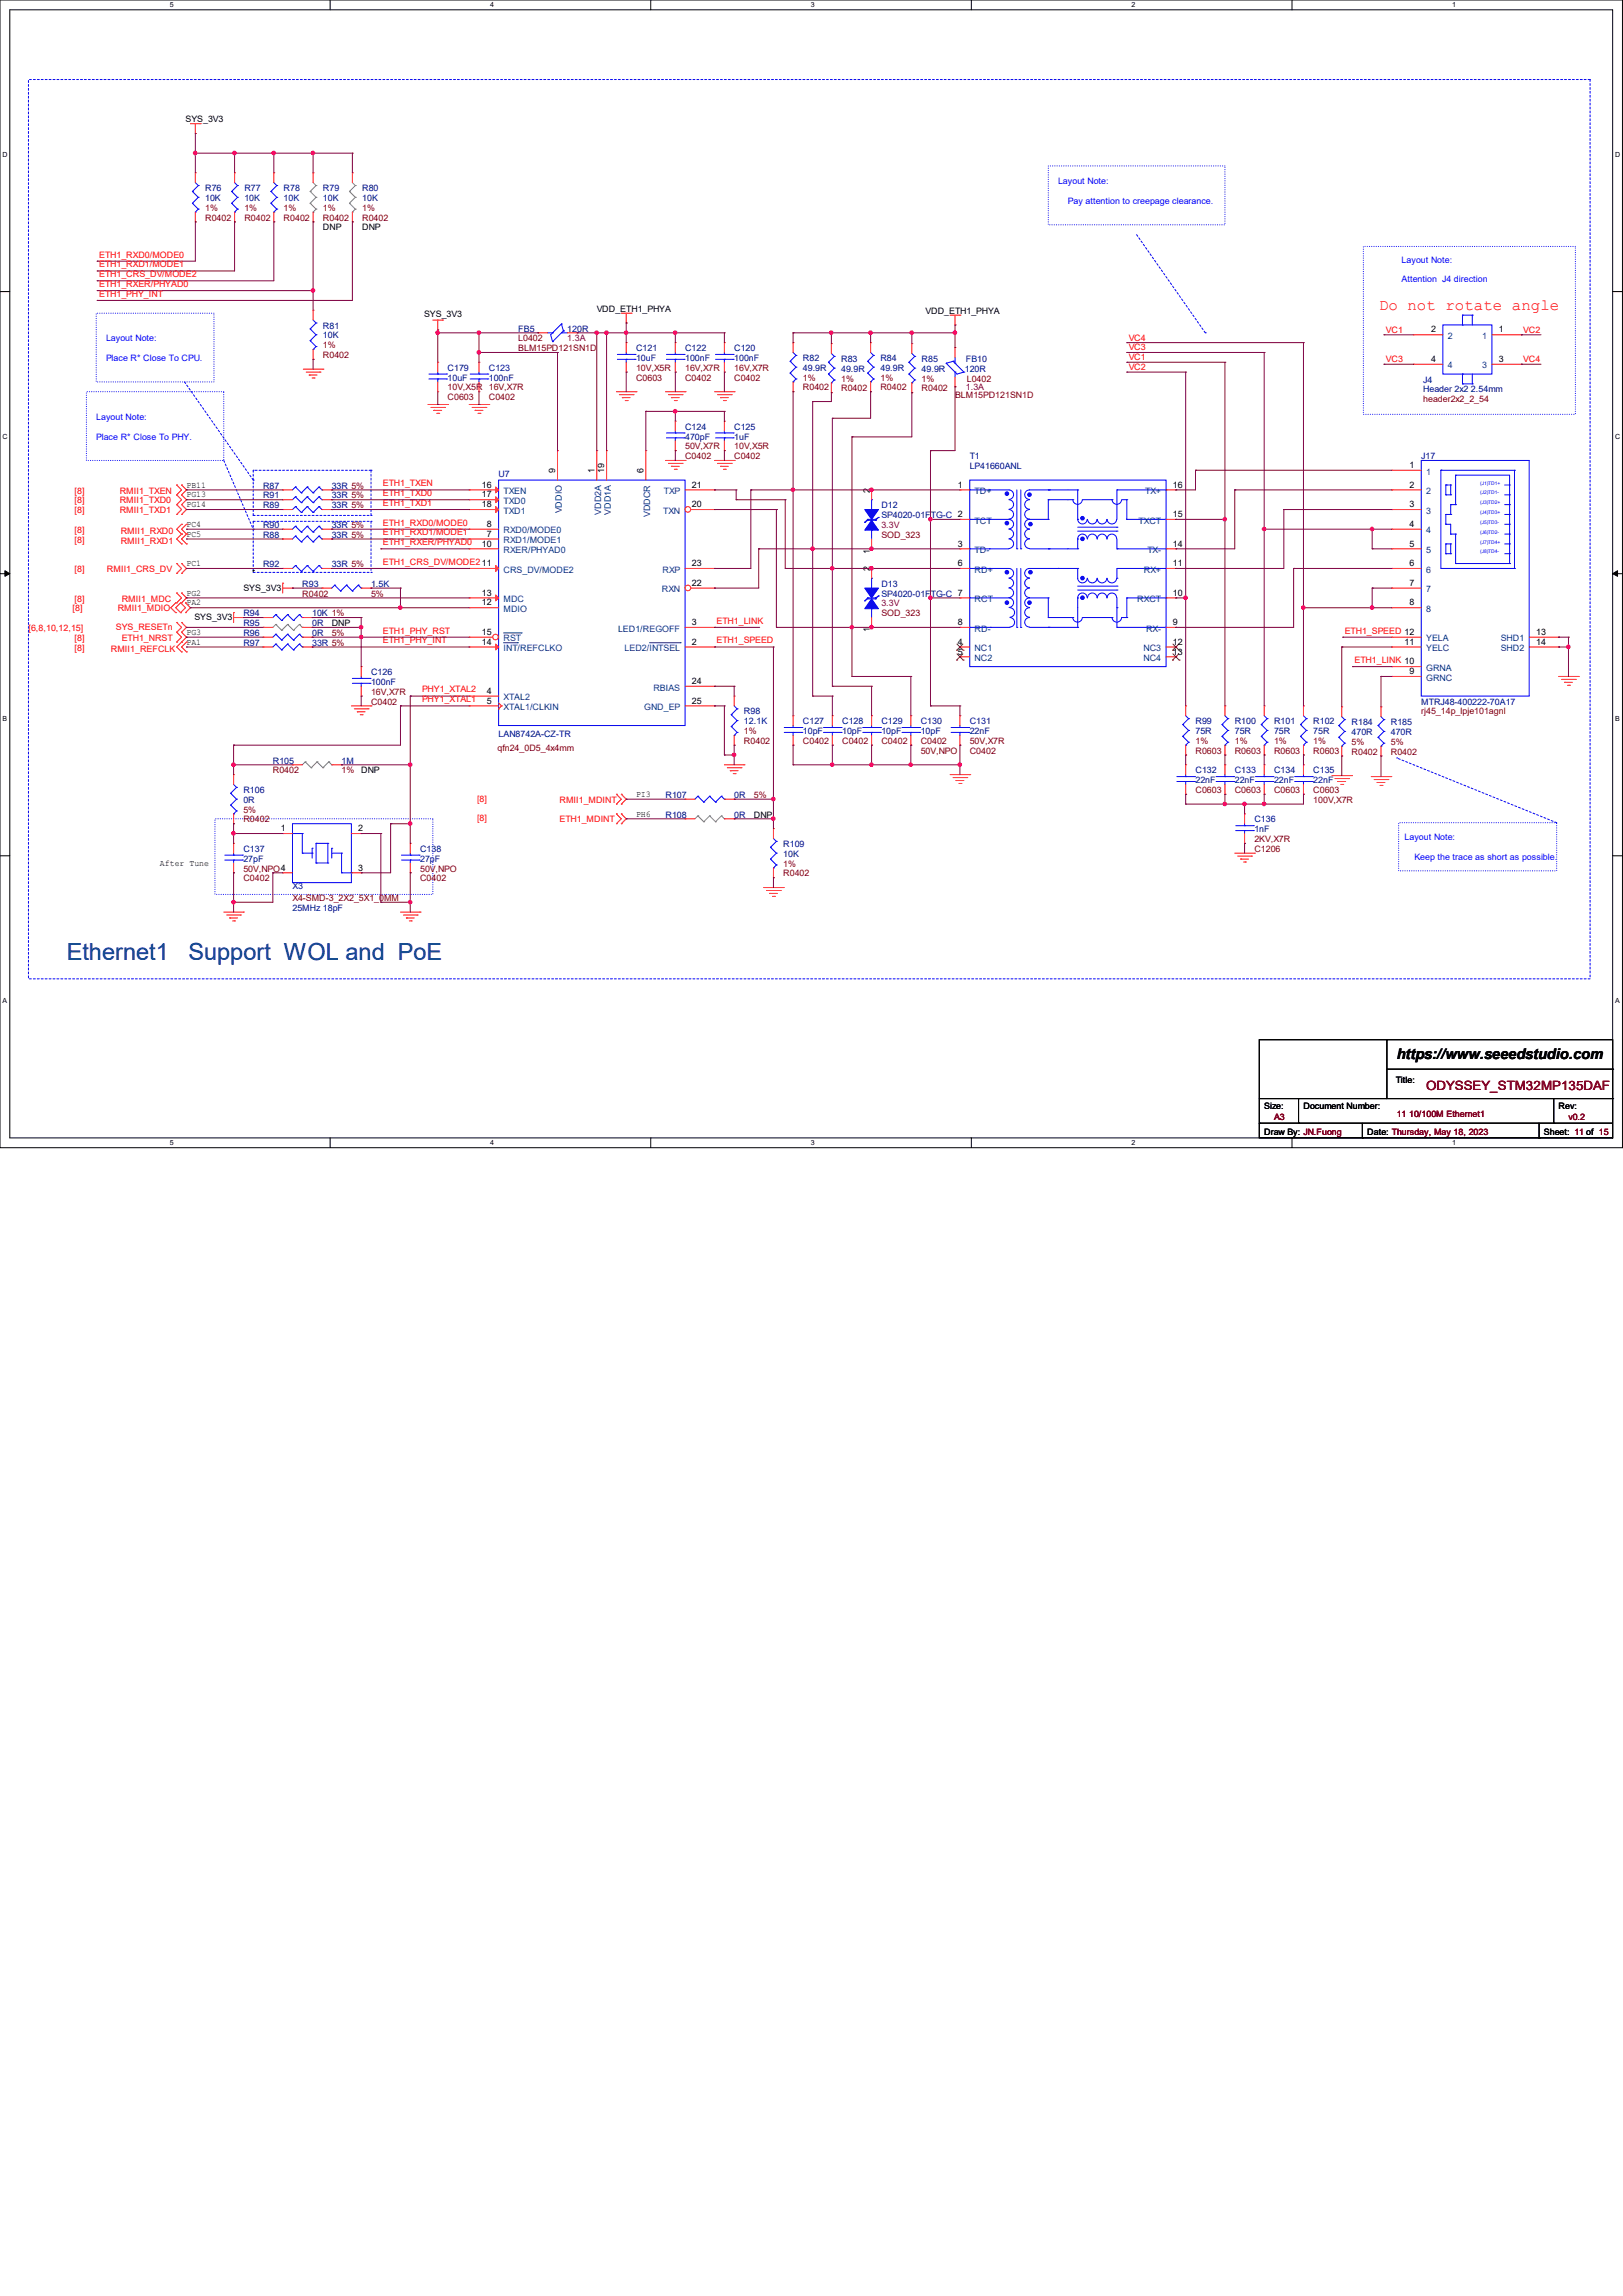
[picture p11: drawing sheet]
<svg xmlns="http://www.w3.org/2000/svg" width="210mm" height="297mm" viewBox="0 0 210 297" stroke-linecap="round" stroke-linejoin="round" font-family="sans-serif">
<defs><g id="words">
<g font-size="3" fill="#000080">
<text x="8.6" y="124.2">Ethernet1</text>
<text x="24.4" y="124.2">Support WOL and PoE</text>
</g>
<text font-size="2" fill="#f00" x="178.4" y="40">Do not rotate angle</text>
<text font-size="1.9" x="180.7" y="137">https://www.seeedstudio.com</text>
<text font-size="1.7" fill="#800000" x="184.5" y="141.1">ODYSSEY_STM32MP135DAF</text>
<g font-size="1.1">
<text x="24" y="15.8">SYS_3V3</text>
<text x="41.8" y="29.8">DNP</text>
<text x="46.9" y="29.8">DNP</text>
<text x="54.9" y="41">SYS_3V3</text>
<text x="77.2" y="40.3">VDD_ETH1_PHYA</text>
<text x="119.8" y="40.6">VDD_ETH1_PHYA</text>
<text x="185.2" y="43">2</text>
<text x="185.2" y="46.8">4</text>
<text x="193.9" y="43">1</text>
<text x="193.9" y="46.8">3</text>
<text x="24.1" y="63.1">PB11</text>
<text x="24.1" y="64.3">PG13</text>
<text x="24.1" y="65.6">PG14</text>
<text x="62.4" y="65.6">18</text>
<text x="62.4" y="64.3">17</text>
<text x="62.4" y="63.1">16</text>
<text x="71.8" y="61.2" transform="rotate(-90 71.8 61.2)">9</text>
<text x="76.9" y="61.2" transform="rotate(-90 76.9 61.2)">1</text>
<text x="78.2" y="61.2" transform="rotate(-90 78.2 61.2)">19</text>
<text x="83.3" y="61.2" transform="rotate(-90 83.3 61.2)">6</text>
<text x="89.5" y="63.1">21</text>
<text x="89.5" y="65.6">20</text>
<text x="112.6" y="63.8" transform="rotate(-90 112.6 63.8)">2</text>
<text x="124" y="63.1">1</text>
<text x="151.8" y="63.1">16</text>
<text x="182.4" y="60.5">1</text>
<text x="182.4" y="63.1">2</text>
<text x="182.4" y="65.6">3</text>
<text x="24.1" y="68.2">PC4</text>
<text x="24.1" y="69.4">PC5</text>
<text x="62.4" y="70.7">10</text>
<text x="63" y="68.2">8</text>
<text x="63" y="69.4">7</text>
<text x="112.6" y="71.6" transform="rotate(-90 112.6 71.6)">1</text>
<text x="124" y="70.7">3</text>
<text x="151.8" y="70.7">14</text>
<text x="151.8" y="66.9">15</text>
<text x="182.4" y="68.2">4</text>
<text x="182.4" y="70.7">5</text>
<text x="24.1" y="73.2">PC1</text>
<text x="24.1" y="77">PG2</text>
<text x="31.5" y="76.4">SYS_3V3</text>
<text x="62.4" y="77">13</text>
<text x="62.4" y="73.2">11</text>
<text x="89.5" y="73.2">23</text>
<text x="89.5" y="75.8">22</text>
<text x="112.6" y="73.9" transform="rotate(-90 112.6 73.9)">2</text>
<text x="124" y="73.2">6</text>
<text x="151.8" y="77">10</text>
<text x="151.8" y="73.2">11</text>
<text x="182.4" y="73.2">6</text>
<text x="182.4" y="75.8">7</text>
<text x="24.1" y="78.3">PA2</text>
<text x="24.1" y="83.4">PA1</text>
<text x="24.1" y="82.1">PG3</text>
<text x="25.1" y="80.2">SYS_3V3</text>
<text x="42.9" y="81">DNP</text>
<text x="62.4" y="78.3">12</text>
<text x="62.4" y="82.1">15</text>
<text x="62.4" y="83.4">14</text>
<text x="89.5" y="80.9">3</text>
<text x="89.5" y="83.4">2</text>
<text x="112.6" y="81.8" transform="rotate(-90 112.6 81.8)">1</text>
<text x="124" y="80.9">8</text>
<text x="124" y="83.4">4</text>
<text x="151.8" y="80.9">9</text>
<text x="151.8" y="83.4">12</text>
<text x="181.7" y="83.4">11</text>
<text x="182.4" y="78.3">8</text>
<text x="198.8" y="82.1">13</text>
<text x="198.8" y="83.4">14</text>
<text x="63" y="89.7">4</text>
<text x="89.5" y="88.5">24</text>
<text x="124" y="84.7">5</text>
<text x="151.8" y="84.7">13</text>
<text x="182.4" y="87.2">9</text>
<text x="63" y="91">5</text>
<text x="89.5" y="91">25</text>
<text x="46.7" y="100">DNP</text>
<text x="36.3" y="107.5">1</text>
<text x="46.4" y="107.5">2</text>
<text x="82.3" y="103.1">PI3</text>
<text x="82.3" y="105.6">PH6</text>
<text x="97.5" y="105.7">DNP</text>
<text x="20.7" y="112">After Tune</text>
<text x="46.4" y="112.6">3</text>
<text x="163.6" y="143.5">Size:</text>
<text x="168.7" y="143.5">Document Number:</text>
<text x="180.6" y="140">Title:</text>
<text x="201.7" y="143.5">Rev:</text>
<text x="163.6" y="146.8">Draw By: JN.Fuong</text>
<text x="176.9" y="146.8">Date: Thursday, May 18, 2023</text>
<text x="199.8" y="146.8">Sheet: 11 of 15</text>
</g>
<g font-size="1.1" fill="#00f">
<text x="136.9" y="23.8">Layout Note:</text>
<text x="138.2" y="26.4">Pay attention to creepage clearance.</text>
<text x="181.4" y="34">Layout Note:</text>
<text x="181.4" y="36.5">Attention J4 direction</text>
<text x="13.7" y="46.7">Place R* Close To CPU.</text>
<text x="13.7" y="44.2">Layout Note:</text>
<text x="12.4" y="56.9">Place R* Close To PHY.</text>
<text x="12.4" y="54.3">Layout Note:</text>
<text x="181.7" y="108.7">Layout Note:</text>
<text x="183" y="111.2">Keep the trace as short as possible.</text>
</g>
<g font-size="1.1" fill="#000080">
<text x="26.5" y="24.7">R76</text>
<text x="26.5" y="26">10K</text>
<text x="31.6" y="24.7">R77</text>
<text x="31.6" y="26">10K</text>
<text x="36.7" y="24.7">R78</text>
<text x="36.7" y="26">10K</text>
<text x="41.8" y="24.7">R79</text>
<text x="41.8" y="26">10K</text>
<text x="46.9" y="24.7">R80</text>
<text x="46.9" y="26">10K</text>
<text x="41.8" y="42.5">R81</text>
<text x="41.8" y="43.8">10K</text>
<text x="57.9" y="48">C179</text>
<text x="63.2" y="48">C123</text>
<text x="67.1" y="42.9">FB5</text>
<text x="73.4" y="42.9">120R</text>
<text x="82.3" y="45.4">C121</text>
<text x="82.3" y="46.7">10uF</text>
<text x="88.6" y="45.4">C122</text>
<text x="88.6" y="46.7">100nF</text>
<text x="95" y="45.4">C120</text>
<text x="95" y="46.7">100nF</text>
<text x="103.9" y="46.7">R82</text>
<text x="103.9" y="48">49.9R</text>
<text x="108.8" y="46.8">R83</text>
<text x="113.9" y="46.7">R84</text>
<text x="113.9" y="48">49.9R</text>
<text x="119.3" y="46.8">R85</text>
<text x="125" y="46.8">FB10</text>
<text x="57.9" y="49.2">10uF</text>
<text x="63.2" y="49.2">100nF</text>
<text x="108.8" y="48.1">49.9R</text>
<text x="119.3" y="48.1">49.9R</text>
<text x="124.8" y="48.1">120R</text>
<text x="184.1" y="49.5">J4</text>
<text x="184.1" y="50.8">Header 2x2</text>
<text x="190.3" y="50.8">2.54mm</text>
<text x="88.6" y="55.6">C124</text>
<text x="88.6" y="56.9">470pF</text>
<text x="95" y="55.6">C125</text>
<text x="95" y="56.9">1uF</text>
<text x="125.5" y="59.4">T1</text>
<text x="183.9" y="59.4">J17</text>
<text x="34" y="63.2">R87</text>
<text x="34" y="65.7">R89</text>
<text x="34" y="64.5">R91</text>
<text x="42.9" y="63.2">33R 5%</text>
<text x="42.9" y="65.7">33R 5%</text>
<text x="42.9" y="64.5">33R 5%</text>
<text x="64.5" y="61.7">U7</text>
<text x="114" y="65.7">D12</text>
<text x="125.5" y="60.7">LP41660ANL</text>
<text x="34" y="68.3">R90</text>
<text x="34" y="69.6">R88</text>
<text x="42.9" y="68.3">33R 5%</text>
<text x="42.9" y="69.6">33R 5%</text>
<text x="114" y="67">SP4020-01F</text>
<text x="120.4" y="67">TG-C 2</text>
<text x="34" y="73.4">R92</text>
<text x="39.1" y="75.9">R93</text>
<text x="42.9" y="73.4">33R 5%</text>
<text x="48" y="75.9">1.5K</text>
<text x="114" y="75.9">D13</text>
<text x="114" y="77.2">SP4020-01F</text>
<text x="120.4" y="77.2">TG-C 7</text>
<text x="31.5" y="81">R95</text>
<text x="31.5" y="83.5">R97</text>
<text x="31.5" y="79.7">R94</text>
<text x="31.5" y="82.3">R96</text>
<text x="40.4" y="81">0R</text>
<text x="40.4" y="83.5">33R 5%</text>
<text x="40.4" y="79.7">10K 1%</text>
<text x="40.4" y="82.3">0R</text>
<text x="48" y="87.3">C126</text>
<text x="48" y="88.6">100nF</text>
<text x="64.5" y="95.3">LAN8742A-CZ-TR</text>
<text x="96.3" y="92.4">R98</text>
<text x="96.3" y="93.7">12.1K</text>
<text x="103.9" y="93.7">C127</text>
<text x="103.9" y="95">10pF</text>
<text x="109" y="93.7">C128</text>
<text x="109" y="95">10pF</text>
<text x="114" y="93.7">C129</text>
<text x="114" y="95">10pF</text>
<text x="119.1" y="93.7">C130</text>
<text x="119.1" y="95">10pF</text>
<text x="125.5" y="93.7">C131</text>
<text x="125.5" y="95">22nF</text>
<text x="154.7" y="93.7">R99</text>
<text x="154.7" y="95">75R</text>
<text x="159.8" y="93.7">R100</text>
<text x="159.8" y="95">75R</text>
<text x="164.8" y="93.7">R101</text>
<text x="164.8" y="95">75R</text>
<text x="169.9" y="93.7">R102</text>
<text x="169.9" y="95">75R</text>
<text x="174.9" y="93.8">R184</text>
<text x="174.9" y="95.1">470R</text>
<text x="180" y="93.8">R185</text>
<text x="180" y="95.1">470R</text>
<text x="183.9" y="91.1">MTRJ48-400222-70A17</text>
<text x="35.3" y="98.8">R105</text>
<text x="44.2" y="98.8">1M</text>
<text x="154.7" y="100">C132</text>
<text x="154.7" y="101.3">22nF</text>
<text x="159.8" y="100">C133</text>
<text x="159.8" y="101.3">22nF</text>
<text x="164.8" y="100">C134</text>
<text x="164.8" y="101.3">22nF</text>
<text x="169.9" y="100">C135</text>
<text x="169.9" y="101.3">22nF</text>
<text x="31.5" y="102.6">R106</text>
<text x="31.5" y="103.8">0R</text>
<text x="86.1" y="105.7">R108</text>
<text x="86.1" y="103.2">R107</text>
<text x="95" y="105.7">0R</text>
<text x="95" y="103.2">0R</text>
<text x="162.3" y="106.4">C136</text>
<text x="162.3" y="107.7">1nF</text>
<text x="31.5" y="110.2">C137</text>
<text x="31.5" y="111.5">27pF</text>
<text x="54.4" y="110.2">C138</text>
<text x="54.4" y="111.5">27p</text>
<text x="56.3" y="111.5">F</text>
<text x="101.3" y="109.6">R109</text>
<text x="101.3" y="110.8">10K</text>
<text x="37.8" y="115">X3</text>
<text x="37.8" y="117.8">25MHz 18pF</text>
</g>
<g font-size="1.1" fill="#800000">
<text x="26.5" y="27.3">1%</text>
<text x="26.5" y="28.5">R0402</text>
<text x="31.6" y="27.3">1%</text>
<text x="31.6" y="28.5">R0402</text>
<text x="36.7" y="27.3">1%</text>
<text x="36.7" y="28.5">R0402</text>
<text x="41.8" y="27.3">1%</text>
<text x="41.8" y="28.5">R0402</text>
<text x="46.9" y="27.3">1%</text>
<text x="46.9" y="28.5">R0402</text>
<text x="41.8" y="45">1%</text>
<text x="41.8" y="46.3">R0402</text>
<text x="67.1" y="44.2">L0402</text>
<text x="67.1" y="45.4">BLM15PD121SN1D</text>
<text x="82.3" y="48">10V,X5R</text>
<text x="88.6" y="48">16V,X7R</text>
<text x="95" y="48">16V,X7R</text>
<text x="57.9" y="51.8">C0603</text>
<text x="57.9" y="50.5">10V,X5R</text>
<text x="63.2" y="51.8">C0402</text>
<text x="63.2" y="50.5">16V,X7R</text>
<text x="82.3" y="49.2">C0603</text>
<text x="88.6" y="49.2">C0402</text>
<text x="95" y="49.2">C0402</text>
<text x="103.9" y="49.2">1%</text>
<text x="103.9" y="50.5">R0402</text>
<text x="108.8" y="49.4">1%</text>
<text x="108.8" y="50.6">R0402</text>
<text x="113.9" y="49.2">1%</text>
<text x="113.9" y="50.5">R0402</text>
<text x="119.3" y="49.4">1%</text>
<text x="119.3" y="50.6">R0402</text>
<text x="123.6" y="51.5">BLM15PD121SN1D</text>
<text x="125.1" y="49.4">L0402</text>
<text x="184.1" y="52">header2x2_2_54</text>
<text x="88.6" y="59.4">C0402</text>
<text x="88.6" y="58.1">50V,X7R</text>
<text x="95" y="59.4">C0402</text>
<text x="95" y="58.1">10V,X5R</text>
<text x="114" y="69.6">SOD_323</text>
<text x="39.1" y="77.2">R0402</text>
<text x="48" y="77.2">5%</text>
<text x="42.9" y="82.3">5%</text>
<text x="114" y="79.7">SOD_323</text>
<text x="48" y="89.9">16V,X7R</text>
<text x="48" y="91.1">C0402</text>
<text x="96.3" y="95">1%</text>
<text x="183.9" y="92.4">rj45_14p_lpje101agnl</text>
<text x="35.3" y="100">R0402</text>
<text x="44.2" y="100">1%</text>
<text x="64.4" y="97.1">qfn24_0D5_4x4mm</text>
<text x="96.3" y="96.2">R0402</text>
<text x="103.9" y="96.2">C0402</text>
<text x="109" y="96.2">C0402</text>
<text x="114" y="96.2">C0402</text>
<text x="119.1" y="96.2">C0402</text>
<text x="119.1" y="97.5">50V,NPO</text>
<text x="125.5" y="97.5">C0402</text>
<text x="125.5" y="96.2">50V,X7R</text>
<text x="154.7" y="96.2">1%</text>
<text x="154.7" y="97.5">R0603</text>
<text x="159.8" y="96.2">1%</text>
<text x="159.8" y="97.5">R0603</text>
<text x="164.8" y="96.2">1%</text>
<text x="164.8" y="97.5">R0603</text>
<text x="169.9" y="96.2">1%</text>
<text x="169.9" y="97.5">R0603</text>
<text x="174.9" y="96.4">5%</text>
<text x="174.9" y="97.6">R0402</text>
<text x="180" y="96.4">5%</text>
<text x="180" y="97.6">R0402</text>
<text x="31.5" y="105.1">5%</text>
<text x="31.5" y="106.4">R0402</text>
<text x="97.5" y="103.2">5%</text>
<text x="154.7" y="102.6">C0603</text>
<text x="159.8" y="102.6">C0603</text>
<text x="164.8" y="102.6">C0603</text>
<text x="169.9" y="102.6">C0603</text>
<text x="169.9" y="103.8">100V,X7R</text>
<text x="31.5" y="112.7">50V,NPO4</text>
<text x="54.4" y="112.7">50V,NPO</text>
<text x="101.3" y="112.1">1%</text>
<text x="101.3" y="113.4">R0402</text>
<text x="162.3" y="110.2">C1206</text>
<text x="162.3" y="108.9">2KV,X7R</text>
<text x="31.5" y="114">C0402</text>
<text x="37.8" y="116.5">X4-SMD-3_2X2_5X1_0MM</text>
<text x="54.4" y="114">C0402</text>
<text x="164.8" y="144.9">A3</text>
<text x="180.7" y="144.5">11</text>
<text x="182.3" y="144.5">10/100M Ethernet1</text>
<text x="202.9" y="144.9">v0.2</text>
</g>
<g font-size="1.1" fill="#f00">
<text x="12.8" y="33.3">ETH1_RXD0/MODE0</text>
<text x="12.8" y="34.6">ETH1_RXD1/MODE1</text>
<text x="12.8" y="35.9">ETH1_CRS_DV/MODE2</text>
<text x="12.8" y="37.1">ETH1_RXER/PHYAD0</text>
<text x="12.8" y="38.4">ETH1_PHY_INT</text>
<text x="146" y="46.6">VC1</text>
<text x="146" y="47.9">VC2</text>
<text x="146" y="45.3">VC3</text>
<text x="146" y="44.1">VC4</text>
<text x="179.3" y="43.1">VC1</text>
<text x="179.3" y="46.9">VC3</text>
<text x="197.1" y="43.1">VC2</text>
<text x="197.1" y="46.9">VC4</text>
<text x="9.7" y="65.1">[8]</text>
<text x="9.7" y="63.8">[8]</text>
<text x="15.5" y="65.1">RMII1_TXD0</text>
<text x="15.5" y="63.8">RMII1_TXEN</text>
<text x="49.5" y="65.4">ETH1_TXD1</text>
<text x="49.5" y="64.2">ETH1_TXD0</text>
<text x="49.5" y="62.9">ETH1_TXEN</text>
<text x="9.7" y="68.9">[8]</text>
<text x="9.7" y="70.2">[8]</text>
<text x="9.7" y="66.4">[8]</text>
<text x="15.5" y="66.4">RMII1_TXD1</text>
<text x="15.6" y="69">RMII1_RXD0</text>
<text x="15.6" y="70.3">RMII1_RXD1</text>
<text x="49.5" y="68">ETH1_RXD0/MODE0</text>
<text x="49.5" y="69.3">ETH1_RXD1/MODE1</text>
<text x="49.5" y="70.5">ETH1_RXER/PHYAD0</text>
<text x="9.7" y="77.8">[8]</text>
<text x="9.7" y="74">[8]</text>
<text x="13.8" y="74">RMII1_CRS_DV</text>
<text x="15.7" y="77.8">RMII1_MDC</text>
<text x="49.5" y="73.1">ETH1_CRS_DV/MODE2</text>
<text x="3.7" y="81.6">[</text>
<text x="4" y="81.6">6,8,10,12,15]</text>
<text x="9.4" y="79.1">[8]</text>
<text x="9.7" y="82.9">[8]</text>
<text x="15" y="81.5">SYS_RESETn</text>
<text x="15.2" y="79.1">RMII1_MDIO</text>
<text x="15.7" y="82.9">ETH1_NRST</text>
<text x="49.5" y="83.2">ETH1_PHY_INT</text>
<text x="49.5" y="82">ETH1_PHY_RST</text>
<text x="92.7" y="83.2">ETH1_SPEED</text>
<text x="92.7" y="80.7">ETH1_LINK</text>
<text x="174" y="82">ETH1_SPEED 12</text>
<text x="9.7" y="84.2">[8]</text>
<text x="14.4" y="84.3">RMII1_REFCLK</text>
<text x="54.6" y="89.6">PHY1_XTAL2</text>
<text x="175.3" y="85.8">ETH1_LINK 10</text>
<text x="54.6" y="90.8">PHY1_XTAL1</text>
<text x="61.7" y="103.7">[8]</text>
<text x="61.7" y="106.3">[8]</text>
<text x="72.4" y="103.8">RMII1_MDINT</text>
<text x="72.4" y="106.4">ETH1_MDINT</text>
</g>
<g font-size="1.1" fill="#800040">
<text x="73.4" y="44.2">1.3A</text>
<text x="125" y="50.5">1.3A</text>
<text x="114" y="68.3">3.3V</text>
<text x="114" y="78.4">3.3V</text>
</g>
<g font-size="1.1" fill="#004080">
<text x="187.3" y="43.9">2</text>
<text x="187.3" y="47.7">4</text>
<text x="191.8" y="43.9">1</text>
<text x="191.8" y="47.7">3</text>
<text x="65.2" y="65.2">TXD0</text>
<text x="65.2" y="63.9">TXEN</text>
<text x="85.9" y="63.9">TXP</text>
<text x="126.1" y="63.9">TD+</text>
<text x="148.2" y="63.9">TX+</text>
<text x="184.5" y="61.4">1</text>
<text x="184.5" y="63.9">2</text>
<text x="65.2" y="69">RXD0/MODE0</text>
<text x="65.2" y="70.3">RXD1/MODE1</text>
<text x="65.2" y="66.5">TXD1</text>
<text x="65.2" y="71.5">RXER/PHYAD0</text>
<text x="72.7" y="66.4" transform="rotate(-90 72.7 66.4)">VDDIO</text>
<text x="77.8" y="66.6" transform="rotate(-90 77.8 66.6)">VDD2A</text>
<text x="79" y="66.6" transform="rotate(-90 79 66.6)">VDD1A</text>
<text x="84.1" y="66.9" transform="rotate(-90 84.1 66.9)">VDDCR</text>
<text x="85.8" y="66.5">TXN</text>
<text x="126.1" y="67.7">TCT</text>
<text x="126.1" y="71.5">TD-</text>
<text x="147.3" y="67.7">TXCT</text>
<text x="148.5" y="71.5">TX-</text>
<text x="184.5" y="66.5">3</text>
<text x="184.5" y="69">4</text>
<text x="184.5" y="71.5">5</text>
<text x="65.2" y="77.9">MDC</text>
<text x="65.2" y="74.1">CRS_DV/MODE2</text>
<text x="85.6" y="76.6">RXN</text>
<text x="85.7" y="74.1">RXP</text>
<text x="126.1" y="74.1">RD+</text>
<text x="126.1" y="77.9">RCT</text>
<text x="147.2" y="77.9">RXCT</text>
<text x="148" y="74.1">RX+</text>
<text x="184.5" y="74.1">6</text>
<text x="184.5" y="76.6">7</text>
<text x="65.2" y="79.2">MDIO</text>
<text x="65.2" y="83">RST</text>
<text x="80" y="81.7">LED1/REGOFF</text>
<text x="126.1" y="81.7">RD-</text>
<text x="148.3" y="81.7">RX-</text>
<text x="184.5" y="79.2">8</text>
<text x="184.5" y="83">YELA</text>
<text x="194.2" y="83">SHD1</text>
<text x="65.2" y="84.2">INT/REFCLKO</text>
<text x="80.8" y="84.2">LED2/INTSEL</text>
<text x="84.5" y="89.3">RBIAS</text>
<text x="126.1" y="84.2">NC1</text>
<text x="126.1" y="85.5">NC2</text>
<text x="148" y="84.2">NC3</text>
<text x="148" y="85.5">NC4</text>
<text x="184.5" y="88.1">GRNC</text>
<text x="184.5" y="86.8">GRNA</text>
<text x="184.5" y="84.2">YELC</text>
<text x="194.2" y="84.2">SHD2</text>
<text x="65.2" y="91.9">XTAL1/CLKIN</text>
<text x="65.2" y="90.6">XTAL2</text>
<text x="83.4" y="91.9">GND_EP</text>
</g>
<g font-size=".9">
<text x="22" y=".9">5</text>
<text x="63.4" y=".9">4</text>
<text x="104.9" y=".9">3</text>
<text x="146.4" y=".9">2</text>
<text x="187.9" y=".9">1</text>
<text x=".3" y="20.3">D</text>
<text x="209" y="20.3">D</text>
<text x=".3" y="56.7">C</text>
<text x="209" y="56.7">C</text>
<text x=".3" y="93.2">B</text>
<text x="209" y="93.2">B</text>
<text x=".3" y="129.7">A</text>
<text x="209" y="129.7">A</text>
<text x="22" y="148.1">5</text>
<text x="63.4" y="148.1">4</text>
<text x="104.9" y="148.1">3</text>
<text x="146.4" y="148.1">2</text>
<text x="187.9" y="148.1">1</text>
</g>
<g font-size=".6" fill="#00f">
<text x="191.5" y="65.2">(J3)TD2+</text>
<text x="191.5" y="64">(J2)TD1-</text>
<text x="191.5" y="62.7">(J1)TD1+</text>
<text x="191.5" y="66.5">(J4)TD3+</text>
<text x="191.5" y="67.8">(J5)TD3-</text>
<text x="191.5" y="69">(J6)TD2-</text>
<text x="191.5" y="70.3">(J7)TD4+</text>
<text x="191.5" y="71.6">(J8)TD4-</text>
</g>
</g></defs>
<g fill="none" stroke="#000" stroke-width=".13">
<path d="M0 0h209.9v148.5h-209.9zM1.3 1.3h207.4v145.9h-207.4zM42.7 0v1.3M84.2 0v1.3M125.7 0v1.3M167.2 0v1.3M0 37.7h1.3M208.7 37.7h1.2M0 74.2h1.3M.6 73.8l.7 .4-.7 .3zM32.8 73.8h.1M32.8 73.8v.2"/>
<path d="M208.7 74.2l.6-.4v.7zM208.7 74.2h1.2M0 110.7h1.3M208.7 110.7h1.2M162.9 134.5h45.8v12.7h-45.8zM179.5 134.5h.1M179.5 134.5v7.6M179.5 138.3h29.2M208.7 138.3h.1M42.7 147.2v1.3M84.2 147.2v1.3M125.7 147.2v1.3"/>
<path d="M162.9 145.3h.1M162.9 145.3h45.8M162.9 142.1h45.8M167.2 147.2v1.3M168 145.3h.1M168 142.1v3.2M176.3 147.2h.1M176.3 145.3v1.9M199.1 147.2h.1M199.1 145.3v1.9M201 145.3h.1M201 142.1v3.2"/>
<path d="M208.7 142.1h.1"/>
</g>
<path d="M.6 73.8l.7 .4-.7 .3zM208.7 74.2l.6-.4v.7z" fill="#000"/>
<g fill="none" stroke="#00f" stroke-width=".13" stroke-dasharray=".3 .3">
<path d="M3.7 10.3h202v116.3h-202zM147.1 30.4l8.9 12.7M23.9 49.4l8.9 12.7M29 59.6l3.8 8.9M156 43.1h.1M32.8 68.5h.1M32.8 60.8v5.9M32.8 66.7h.1M32.8 66.7h15.2M32.8 60.8h.1M32.8 62.1h.1M32.8 67.4h15.2"/>
<path d="M32.8 67.4v6.4M32.8 73.8h.1M32.8 74h15.2M48 66.7h.1M48 66.7v-5.9M48 60.8h.1M48 60.8h-15.2M48 67.4h.1M48 74h.1M48 67.4v6.6M180.7 98h.1M201.4 106.4l-20.7-8.4"/>
</g>
<path d="M135.6 21.5h22.9v7.6h-22.9zM176.4 31.9h27.4v21.7h-27.4zM11.2 50.7h17.8v8.9h-17.8zM12.4 40.5h15.3v8.9h-15.3zM27.8 105.9h28.2v9.8h-28.2zM181 106.4h20.4v6.2h-20.4z" fill="none" stroke="#00f" stroke-width=".13" stroke-dasharray="0 .3"/>
<g fill="none" stroke="#f00" stroke-width=".13">
<path d="M24.6 16h1.3M25.3 17.3h.1M25.3 16v1.3M25.9 16h.1M39.2 47.8h2.6M39.6 48.1h1.8M40 48.5h.1M40 48.5h1M40.4 48.9h.2M40.6 48.9h.1M41.4 48.1h.1M41.8 47.8h.1"/>
<path d="M55.4 52.3h2.5M55.8 52.7h1.7M56 41.4h1.3M56.1 53.1h.1M56.1 53.1h1M56.5 53.5h.3M56.6 42.7h.1M56.6 41.4v1.3M56.8 53.5h.1M57.3 41.4h.1M57.5 52.7h.1M57.9 52.3h.1"/>
<path d="M60.7 52.3h2.5M61.1 52.7h1.8M61.5 53.1h.1M61.5 53.1h1M61.8 53.5h.3M62 46.9h.1M62 50.7h.1M62 46.9v1.2M62 49.4v1.3M62.1 53.5h.1M62.9 52.7h.1M63.2 52.3h.1"/>
<path d="M79.8 50.7h2.5M80.1 51.1h1.8M80.4 40.5h1.3M80.5 51.4h.1M80.5 51.4h1M80.9 51.8h.3M81 41.8h.1M81 40.5v1.3M81.2 51.8h.1M81.7 40.5h.1M81.9 51.1h.1M82.3 50.7h.1"/>
<path d="M86.1 50.7h2.5M86.1 59.6h2.5M86.5 51.1h1.8M86.5 59.9h1.8M86.9 51.4h.1M86.9 51.4h1M87.2 51.8h.3M87.4 44.3h.1M87.4 48.1h.1M87.4 44.3v1.3M87.4 46.9v1.2M87.5 51.8h.1"/>
<path d="M88.3 51.1h.1M88.3 59.9h.1M88.6 50.7h.1M88.6 59.6h.1M92.5 50.7h2.5M92.5 59.6h2.5M92.8 51.1h1.8M92.8 59.9h1.8M93.2 51.4h.1M93.2 51.4h1M93.6 51.8h.3M93.9 51.8h.1"/>
<path d="M94.6 51.1h.1M94.6 59.9h.1M95 50.7h.1M95 59.6h.1M122.9 40.8h1.3M123.6 42h.1M123.6 40.8v1.2M124.2 40.8h.1M182.9 43.3h.1M182.9 47.1h.1M182.9 43.3h3.8M182.9 47.1h3.8"/>
<path d="M193 43.3h3.8M193 47.1h3.8M196.8 43.3h.1M196.8 47.1h.1M22.7 78h.1M22.7 79.2h.1M22.7 78l-.6 .6 .6 .6M22.9 78h.1M22.9 76.7h.1M22.9 74.2h.1M22.9 72.9h.1M22.9 65.3h.1"/>
<path d="M22.9 64h.1M22.9 66.5h.1M22.9 62.7h.1M22.9 76.7l.6 .6-.6 .7M22.9 72.9l.6 .6-.6 .7M22.9 64l.6 .6-.6 .7M22.9 65.3l.6 .6-.6 .6M22.9 62.7l.6 .7-.6 .6M23.4 79.2h.1M23.4 78h.1M23.4 78l-.7 .6 .7 .6M23.4 78l.6 .6-.6 .6"/>
<path d="M23.5 76.7h.1M23.5 78h.1M23.5 67.8h.1M23.5 69.1h.1M23.5 70.4h.1M23.5 72.9h.1M23.5 74.2h.1M23.5 64h.1M23.5 65.3h.1M23.5 66.5h.1M23.5 62.7h.1M23.5 76.7l.6 .6-.6 .7"/>
<path d="M23.5 67.8l-.6 .7 .6 .6M23.5 69.1l-.6 .6 .6 .7M23.5 72.9l.6 .6-.6 .7M23.5 64l.6 .6-.6 .7M23.5 65.3l.6 .6-.6 .6M23.5 62.7l.6 .7-.6 .6M24 78h.1M24 79.2h.1M24 78l.6 .6-.6 .6M24.1 67.8h.1M24.1 69.1h.1M24.1 70.4h.1"/>
<path d="M24.1 67.8l-.6 .7 .6 .6M24.1 69.1l-.6 .6 .6 .7M30.2 79.2h.1M30.2 79.9h1.3M30.2 79.2v1.3M31.5 79.9h.1M36.6 75.4h.1M36.6 68.5h.1M36.6 63.4h.1M36.6 76.1h1.2M36.6 75.4v1.3M36.6 68.5h1.2"/>
<path d="M36.6 63.4h1.2M37.8 76.1h.1M41.7 68.5h1.2M41.7 63.4h1.2M42.9 68.5h.1M42.9 63.4h.1M86.9 60.3h.1M86.9 60.3h1M87.2 60.7h.3M87.5 60.7h.1M93.2 60.3h.1M93.2 60.3h1"/>
<path d="M93.6 60.7h.3M93.9 60.7h.1M22.9 83.1h.1M22.9 81.8h.1M22.9 80.5h.1M22.9 81.8l.6 .6-.6 .7M22.9 80.5l.6 .7-.6 .6M23.5 81.8h.1M23.5 83.1h.1M23.5 84.3h.1M23.5 80.5h.1M23.5 81.8l.6 .6-1.2 1.3 .6 .6"/>
<path d="M23.5 80.5l.6 .7-.6 .6M24.1 83.1h.1M24.1 84.3h.1M24.1 83.1l-.6 .6 .6 .6M34 81.2h.1M34 83.7h.1M34 81.2h1.3M34 83.7h1.3M39.1 81.2h1.3M39.1 83.7h1.3M40.4 81.2h.1M40.4 83.7h.1"/>
<path d="M45.5 91.3h2.5M45.8 91.7h1.8M46.2 92.1h.1M46.2 92.1h1M46.6 92.5h.3M46.9 92.5h.1M47.6 91.7h.1M48 91.3h.1M93.7 98.9h2.6M94.1 99.3h1.8M94.5 99.7h.1M94.5 99.7h1"/>
<path d="M95.9 99.3h.1M96.3 98.9h.1M107.7 92.6h.1M107.7 96.4h.1M107.7 92.6v1.3M107.7 95.1v1.3M158.5 98.9h.1M158.5 91.3h.1M158.5 97.7h.1M158.5 91.3v1.3M158.5 96.4v1.3M158.5 98.9v1.3"/>
<path d="M178.7 91.4h.1M178.7 97.8h.1M178.7 91.4v1.3M178.7 96.5v1.3M201.7 87.5h2.5M202.1 87.9h1.7M202.4 88.3h.1M202.4 88.3h1.1M202.8 88.6h.3M203.1 88.6h.1M203.8 87.9h.1M204.2 87.5h.1"/>
<path d="M29 118h2.5M29.3 118.4h1.8M29.7 118.7h.1M29.7 118.7h1M30.1 119.1h.3M30.4 119.1h.1M31.1 118.4h.1M31.5 118h.1M51.8 118h2.6M52.2 118.4h1.8M52.6 118.7h.1M52.6 118.7h1"/>
<path d="M53 119.1h.2M53.2 119.1h.1M54 118.4h.1M54.4 118h.1M79.8 104h.1M79.8 102.7h.1M79.8 106.6h.1M79.8 105.3h.1M79.8 102.7l.6 .7-.6 .6M79.8 105.3l.6 .6-.6 .7M80.4 102.7h.1M80.4 104h.1"/>
<path d="M80.4 105.3h.1M80.4 106.6h.1M80.4 102.7l.6 .7-.6 .6M80.4 105.3l.6 .6-.6 .7M94.9 100.1h.2M95.1 100.1h.1M98.8 114.8h2.5M99.2 115.2h1.8M99.6 115.6h.1M99.6 115.6h1M99.9 116h.3M100.2 116h.1"/>
<path d="M101 115.2h.1M101.3 114.8h.1M122.9 100.2h2.6M123.3 100.6h1.8M123.7 101h.1M123.7 101h1M124.1 101.3h.2M124.3 101.3h.1M125.1 100.6h.1M125.5 100.2h.1M158.5 102.7h.1M158.5 101.5v1.2"/>
<path d="M159.8 110.4h2.5M160.1 110.7h1.8M160.5 111.1h.1M160.5 111.1h1M160.9 111.5h.3M161.2 111.5h.1M161.9 110.7h.1M162.3 110.4h.1M172.3 100.3h2.6M172.7 100.7h1.8M173.1 101.1h.1M173.1 101.1h1"/>
<path d="M173.5 101.5h.2M173.7 101.5h.1M174.5 100.7h.1M174.9 100.3h.1M177.4 100.5h2.6M177.8 100.8h1.8M178.2 101.2h.1M178.2 101.2h1M178.6 101.6h.2M178.8 101.6h.1M179.6 100.8h.1M180 100.5h.1"/>
</g>
<g fill="none" stroke="#00f" stroke-width=".13">
<path d="M60.8 48.4h2.3M60.8 49h2.3M62 49h.1M62 48.4h.1M62 48.1v.3M62 49v.4M63.1 48.4h.1M63.1 49h.1M86.2 45.8h2.3M86.2 46.5h2.3M87.4 46.5h.1M87.4 45.8h.1"/>
<path d="M87.4 45.6v.2M87.4 46.5v.4M88.5 45.8h.1M88.5 46.5h.1M186.7 42h6.3v6.4h-6.3zM189.2 40.8h.1M189.2 42h.1M189.2 49.7h.1M189.2 48.4h.1M189.2 40.8h1.3M189.2 40.8v1.2M189.2 48.4v1.3"/>
<path d="M189.2 49.7h1.3M190.5 40.8h.1M190.5 49.7h.1M190.5 40.8v1.2M190.5 48.4v1.3M38.2 68.1h.1M38.2 63h.1M38.2 68.1l-.4 .4M38.2 68.1l.8 .7M38.2 63l-.4 .4M38.2 63l.8 .8M39 68.8h.1"/>
<path d="M39 63.8h.1M39.8 68.1h.1M39.8 63h.1M39.8 68.1l-.8 .7M39.8 68.1l.7 .7M39.8 63l-.8 .8M39.8 63l.7 .8M40.5 68.8h.1M40.5 63.8h.1M41.3 68.1h.1M41.3 63h.1M41.3 68.1l-.8 .7"/>
<path d="M41.3 68.1l.4 .4M41.3 63l-.8 .8M41.3 63l.4 .4M41.7 68.5h.1M41.7 63.4h.1M125.5 63.4h.1M125.5 67.2h.1M125.5 71h.1M125.5 73.5h.1M125.5 77.3h.1M125.5 63.4h5.1a.61 .61 0 0 1 .5 .6 .61 .61 0 0 1-.5 .6M125.5 67.2h5.1a.61 .61 0 0 1 .5 .6 .61 .61 0 0 1-.5 .6"/>
<path d="M125.5 73.5h5.1a.61 .61 0 0 1 .5 .6 .61 .61 0 0 1-.5 .7M125.5 71h5.1M125.5 77.3h5.2M128 63.4h.1M128 67.2h.1M128 71h.1M128 73.5h.1M130.6 64.6a.61 .61 0 0 1 .5 .7 .61 .61 0 0 1-.5 .6M130.6 65.9a.61 .61 0 0 1 .5 .6 .61 .61 0 0 1-.5 .6M130.6 68.5a.61 .61 0 0 1 .5 .6 .61 .61 0 0 1-.5 .6M130.6 69.7a.61 .61 0 0 1 .5 .6 .61 .61 0 0 1-.5 .7M130.6 76.1a.61 .61 0 0 1 .5 .6 .61 .61 0 0 1-.5 .6"/>
<path d="M130.6 77.3a.61 .61 0 0 1 .5 .7 .61 .61 0 0 1-.5 .6M130.6 74.8a.61 .61 0 0 1 .5 .6 .61 .61 0 0 1-.5 .6M130.7 79.9a.61 .61 0 0 1 .6 .6 .61 .61 0 0 1-.6 .6M130.7 78.6a.61 .61 0 0 1 .6 .6 .61 .61 0 0 1-.6 .6M131.6 71h.1M131.6 63.4v7.6M131.6 73.5v7.7M132.1 71h.1M132.1 63.4v7.6M132.1 73.5v7.7M133.2 68.5a.61 .61 0 0 0-.6 .6 .61 .61 0 0 0 .6 .6M133.2 69.7a.61 .61 0 0 0-.6 .6 .61 .61 0 0 0 .6 .7"/>
<path d="M133.2 64.6a.61 .61 0 0 0-.6 .7 .61 .61 0 0 0 .6 .6M133.2 65.9a.61 .61 0 0 0-.6 .6 .61 .61 0 0 0 .6 .6M133.2 78.6a.61 .61 0 0 0-.6 .6 .61 .61 0 0 0 .6 .6M133.2 79.9a.61 .61 0 0 0-.6 .6 .61 .61 0 0 0 .6 .6M133.2 74.8a.61 .61 0 0 0-.6 .6 .61 .61 0 0 0 .6 .6M133.2 76.1a.61 .61 0 0 0-.6 .6 .61 .61 0 0 0 .6 .6M133.2 71h6.2M135.6 67.2h.1M135.6 71h.1M135.6 64.6h.1M135.6 63.4h.1M135.6 77.3h.1"/>
<path d="M135.6 79.9h.1M135.6 67.2h-2.4a.61 .61 0 0 0-.6 .6 .61 .61 0 0 0 .6 .6M135.6 77.3h-2.4a.61 .61 0 0 0-.6 .7 .61 .61 0 0 0 .6 .6M135.6 64.6h3.2M135.6 64.6v2.6M135.6 77.3v2.6M135.6 79.9h3.2M135.8 63.4h.1M135.8 71h.1M136.9 73.5h.1M138.8 64.6h.1M138.8 79.9h.1"/>
<path d="M139.4 63.4h.1M139.4 67.2h.1M139.4 71h.1M139.4 69.7h.1M139.4 73.5h.1M139.4 77.3h.1M139.4 63.4h-6.2a.61 .61 0 0 0-.6 .6 .61 .61 0 0 0 .6 .6M139.4 73.5h-6.2a.61 .61 0 0 0-.6 .6 .61 .61 0 0 0 .6 .7M139.4 73.5v1.3a.61 .61 0 0 0 .7 .6 .61 .61 0 0 0 .6-.6M139.4 63.4v3.8M139.4 69.7v1.3M139.4 77.3v3.9"/>
<path d="M139.4 68.2h5.1M139.4 68.7h5.1M139.4 75.8h5.1M139.4 76.3h5.1M140 64.6a.61 .61 0 0 1-.6 .6 .61 .61 0 0 1-.6-.6M140 79.9a.61 .61 0 0 1-.6 .6 .61 .61 0 0 1-.6-.6M140.1 64.6h3.8M140.1 79.9h3.8M140.7 67.2a.61 .61 0 0 1-.6 .6 .61 .61 0 0 1-.7-.6M140.7 69.7a.61 .61 0 0 0-.6-.6 .61 .61 0 0 0-.7 .6M140.7 77.3a.61 .61 0 0 0-.6-.6 .61 .61 0 0 0-.7 .6M141.9 67.2a.61 .61 0 0 1-.6 .6 .61 .61 0 0 1-.6-.6"/>
<path d="M141.9 69.7a.61 .61 0 0 0-.6-.6 .61 .61 0 0 0-.6 .6M141.9 74.8a.61 .61 0 0 1-.6 .6 .61 .61 0 0 1-.6-.6M141.9 77.3a.61 .61 0 0 0-.6-.6 .61 .61 0 0 0-.6 .6M143.2 67.2a.61 .61 0 0 1-.6 .6 .61 .61 0 0 1-.6-.6M143.2 69.7a.61 .61 0 0 0-.6-.6 .61 .61 0 0 0-.6 .6M143.2 74.8a.61 .61 0 0 1-.6 .6 .61 .61 0 0 1-.6-.6M143.2 77.3a.61 .61 0 0 0-.6-.6 .61 .61 0 0 0-.6 .6M143.9 64.6h.1M143.9 79.9h.1M144.5 67.2a.61 .61 0 0 1-.6 .6 .61 .61 0 0 1-.6-.6M144.5 69.7a.61 .61 0 0 0-.6-.6 .61 .61 0 0 0-.6 .6M144.5 74.8a.61 .61 0 0 1-.6 .6 .61 .61 0 0 1-.6-.6"/>
<path d="M144.5 77.3a.61 .61 0 0 0-.6-.6 .61 .61 0 0 0-.6 .6M144.5 68.2h.1M144.5 68.7h.1M144.5 63.4h.1M144.5 71h.1M144.5 74.8h.1M144.5 75.8h.1M144.5 76.3h.1M144.5 78.6h.1M144.5 63.4h6.4M144.5 71h6.4M144.5 63.4v3.8"/>
<path d="M144.5 69.7v1.3M144.5 77.3v3.9M145.1 64.6a.61 .61 0 0 1-.6 .6 .61 .61 0 0 1-.6-.6M145.1 79.9a.61 .61 0 0 1-.6 .6 .61 .61 0 0 1-.6-.6M145.2 64.6h.6M145.2 79.9h.6M145.8 64.6h.1M145.8 67.2h.1M145.8 79.9h.1M145.8 77.3h.1M145.8 67.2h5.1M145.8 64.6v2.6"/>
<path d="M145.8 77.3v2.6M145.8 77.3h5.1M150.9 63.4h.1M150.9 67.2h.1M150.9 71h.1M150.9 77.3h.1M150.9 73.5h.1M150.9 73.5h-6.4v1.3M35.7 83.3h.1M35.7 83.3l-.4 .4M35.7 83.3l.7 .8M36.4 84.1h.1"/>
<path d="M37.2 83.3h.1M37.2 83.3l-.8 .8M37.2 83.3l.8 .8M38 84.1h.1M38.7 83.3h.1M38.7 83.3l-.7 .8M38.7 83.3l.4 .4M39.1 83.7h.1M106.6 94.1h2.2M106.6 94.7h2.2M107.7 94.7h.1M107.7 94.1h.1"/>
<path d="M107.7 93.9v.2M107.7 94.7v.4M108.8 94.1h.1M108.8 94.7h.1M125.5 81.2h.1M125.5 81.2h5.2M128.1 81.2h.1M131.6 81.2h.1M132.1 81.2h.1M133.2 81.2h6.2M135.6 81.2h.1M135.8 81.2h.1"/>
<path d="M139.4 81.2h.1M144.5 81.2h.1M144.5 81.2h6.4M150.9 81.2h.1M158.1 93.7h.1M158.1 95.2h.1M158.1 93.7l.8 .8M158.1 95.2l.8 .8M158.5 96.4h.1M158.5 92.6l.4 .4M158.9 93h.1M158.9 94.5h.1"/>
<path d="M158.9 96h.1M158.9 93l-.8 .7M158.9 94.5l-.8 .7M158.9 96l-.4 .4M178.3 93.9h.1M178.3 95.4h.1M178.3 93.9l.8 .7M178.3 95.4l.8 .7M178.7 96.5h.1M178.7 92.7l.4 .4M179.1 93.1h.1M179.1 94.6h.1"/>
<path d="M179.1 96.1h.1M179.1 93.1l-.8 .8M179.1 94.6l-.8 .8M179.1 96.1l-.4 .4M157.4 100.5h2.2M157.4 101.1h2.2M158.5 101.1h.1M158.5 100.5h.1M158.5 100.2v.3M158.5 101.1v.4M159.6 100.5h.1M159.6 101.1h.1"/>
</g>
<path d="M35.7 80.8h.1M35.7 80.8l-.4 .4M35.7 80.8l.7 .7M36.4 81.5h.1M37.2 80.8h.1M37.2 80.8l-.8 .7M37.2 80.8l.8 .7M38 81.5h.1M38.7 80.8h.1M38.7 80.8l-.7 .7M38.7 80.8l.4 .4M39.1 81.2h.1" fill="none" stroke="#808080" stroke-width=".13"/>
<circle cx="130.3" cy="63.9" r=".23" fill="#00f"/>
<circle cx="130.3" cy="63.9" r=".23" fill="none" stroke="#00f" stroke-width=".13"/>
<circle cx="130.3" cy="67.7" r=".23" fill="#00f"/>
<circle cx="130.3" cy="67.7" r=".23" fill="none" stroke="#00f" stroke-width=".13"/>
<circle cx="133.3" cy="67.8" r=".23" fill="#00f"/>
<circle cx="133.3" cy="67.8" r=".23" fill="none" stroke="#00f" stroke-width=".13"/>
<circle cx="133.2" cy="64" r=".23" fill="#00f"/>
<circle cx="133.2" cy="64" r=".23" fill="none" stroke="#00f" stroke-width=".13"/>
<circle cx="130.3" cy="74" r=".23" fill="#00f"/>
<circle cx="130.3" cy="74" r=".23" fill="none" stroke="#00f" stroke-width=".13"/>
<circle cx="140.1" cy="67" r=".23" fill="#00f"/>
<circle cx="140.1" cy="67" r=".23" fill="none" stroke="#00f" stroke-width=".13"/>
<circle cx="140.1" cy="69.7" r=".23" fill="#00f"/>
<circle cx="140.1" cy="69.7" r=".23" fill="none" stroke="#00f" stroke-width=".13"/>
<circle cx="133.2" cy="78" r=".23" fill="#00f"/>
<circle cx="133.2" cy="78" r=".23" fill="none" stroke="#00f" stroke-width=".13"/>
<circle cx="133.3" cy="74" r=".23" fill="#00f"/>
<circle cx="133.3" cy="74" r=".23" fill="none" stroke="#00f" stroke-width=".13"/>
<circle cx="130.3" cy="78" r=".23" fill="#00f"/>
<circle cx="130.3" cy="78" r=".23" fill="none" stroke="#00f" stroke-width=".13"/>
<circle cx="140.1" cy="74.8" r=".23" fill="#00f"/>
<circle cx="140.1" cy="74.8" r=".23" fill="none" stroke="#00f" stroke-width=".13"/>
<circle cx="140.1" cy="77.3" r=".23" fill="#00f"/>
<g fill="none" stroke="#00f" stroke-width=".13">
<path d="M35.1 24.8h.1M35.1 26.3h.1M35.1 24.8l.7 .7M35.1 26.3l.7 .8M35.4 27.4h.1M35.4 23.6l.4 .4M35.8 24h.1M35.8 25.5h.1M35.8 27.1h.1M35.8 24l-.7 .8M35.8 25.5l-.7 .8M35.8 27.1l-.4 .3"/>
<path d="M117.6 46.9h.1M117.6 48.4h.1M117.6 46.9l.8 .7M117.6 48.4l.8 .7M118 49.5h.1M118 45.7l.4 .4M118.4 46.1h.1M118.4 47.6h.1M118.4 49.1h.1M118.4 46.1l-.8 .8M118.4 47.6l-.8 .8M118.4 49.1l-.4 .4"/>
<path d="M35.7 79.5h.1M35.7 79.5l-.4 .4M35.7 79.5l.7 .8M37.2 79.5h.1M37.2 79.5l-.8 .8M37.2 79.5l.8 .8M38.2 69.3h.1M38.2 69.3l-.4 .4M38.2 69.3l.8 .8M38.7 79.5h.1M38.7 79.5l-.7 .8M38.7 79.5l.4 .4"/>
<path d="M39 70.1h.1M39.1 79.9h.1M39.8 69.3h.1M39.8 69.3l-.8 .8M39.8 69.3l.7 .8M40.5 70.1h.1M41.3 69.3h.1M41.3 69.3l-.8 .8M41.3 69.3l.4 .4M41.7 69.7h.1M64.5 62.1h24.1v31.8h-24.1zM125.5 62.1h25.4v24.1h-25.4z"/>
<path d="M36.4 80.3h.1M38 80.3h.1M94.6 92.5h.1M94.6 94h.1M94.6 92.5l.8 .7M94.6 94l.8 .7M95 95.1h.1M95 91.3l.4 .4M95.4 91.7h.1M95.4 93.2h.1M95.4 94.7h.1M95.4 91.7l-.8 .8"/>
<path d="M95.4 93.2l-.8 .8M95.4 94.7l-.4 .4M111.6 94.1h2.3M111.6 94.7h2.3M112.8 94.7h.1M112.8 94.1h.1M112.8 93.9v.2M112.8 94.7v.4M113.9 94.1h.1M113.9 94.7h.1M116.7 94.1h2.3M116.7 94.7h2.3"/>
<path d="M117.9 94.7h.1M117.9 94.1h.1M117.9 93.9v.2M117.9 94.7v.4M119 94.1h.1M119 94.7h.1M51.9 110.6h2.3M51.9 111.3h2.3M53.1 111.3h.1M53.1 110.6h.1M53.1 110.4v.2M53.1 111.3v.3"/>
<path d="M54.2 110.6h.1M54.2 111.3h.1M99.7 109.6h.1M99.7 111.1h.1M99.7 109.6l.8 .8M99.7 111.1l.8 .8M100.1 112.3h.1M100.1 108.5l.4 .3M100.5 108.8h.1M100.5 110.4h.1M100.5 111.9h.1M100.5 108.8l-.8 .8"/>
<path d="M100.5 110.4l-.8 .7M100.5 111.9l-.4 .4"/>
<circle cx="140.1" cy="77.3" r=".23"/>
</g>
<g fill="none" stroke="#f00" stroke-width=".13">
<path d="M35.4 22.4h.1M35.4 28.7h.1M35.4 22.4v1.2M35.4 27.4v1.3M118 44.4h.1M118 50.8h.1M118 44.4v1.3M118 49.5v1.3M34 79.9h.1M34 79.9h1.3M36.6 69.7h.1M36.6 69.7h1.2"/>
<path d="M39.1 79.9h1.3M40.4 79.9h.1M41.7 69.7h1.2M42.9 69.7h.1M60.7 78.6h.1M60.7 78.6h3.8M124.2 63.4h.1M124.2 67.2h.1M124.2 71h.1M124.2 73.5h.1M124.2 77.3h.1M124.2 63.4h1.3"/>
<path d="M124.2 77.3h1.3M124.2 67.2h1.3M124.2 71h1.3M124.2 73.5h1.3M150.9 63.4h1.2M150.9 77.3h1.2M150.9 67.2h1.2M150.9 71h1.2M150.9 73.5h1.2M152.1 77.3h.1M152.1 73.5h.1M152.1 71h.1"/>
<path d="M152.1 67.2h.1M152.1 63.4h.1M37.8 98.9h.1M37.8 98.9h1.3M42.9 98.9h1.3M44.2 98.9h.1M95 90h.1M95 96.4h.1M95 90v1.3M95 95.1v1.3M112.8 92.6h.1M112.8 96.4h.1"/>
<path d="M112.8 92.6v1.3M112.8 95.1v1.3M117.9 92.6h.1M117.9 96.4h.1M117.9 92.6v1.3M117.9 95.1v1.3M124.2 81.2h.1M124.2 83.7h.1M124.2 85h.1M124.2 81.2h1.3M124.2 83.7h1.3M124.2 85h1.3"/>
<path d="M150.9 81.2h1.2M150.9 83.7h1.2M150.9 85h1.2M152.1 81.2h.1M152.1 83.7h.1M152.1 85h.1M53.1 109.1h.1M53.1 112.9h.1M53.1 109.1v1.3M53.1 111.6v1.3M100.1 107.2h.1M100.1 113.5h.1"/>
<path d="M100.1 107.2v1.3M100.1 112.3v1.2"/>
</g>
<g fill="none" stroke="#804000" stroke-width=".13">
<path d="M123.8 84.1h.1M123.8 85.4h.1M123.8 83.3l.8 .8M123.8 84.6l.8 .8M124.6 83.3l-.8 .8M124.6 84.6l-.8 .8M124.6 84.1h.1M124.6 85.4h.1M151.7 84.1h.1M151.7 85.4h.1M151.8 83.3l.8 .8M151.8 84.6l.8 .8"/>
<path d="M152.5 83.3l-.8 .8M152.5 84.6l-.8 .8M152.6 84.1h.1M152.6 85.4h.1"/>
</g>
<path d="M39.5 98.6h.1M39.5 98.6l-.4 .3M39.5 98.6l.8 .7M40.3 99.3h.1M41 98.6h.1M41 98.6l-.7 .7M41 98.6l.8 .7M41.8 99.3h.1M42.5 98.6h.1M42.5 98.6l-.7 .7M42.5 98.6l.4 .3M42.9 98.9h.1" fill="none" stroke="#808080" stroke-width=".13"/>
<path d="M64.1 77l.4 .3-.4 .4z" fill="#f00"/>
<path d="M60.7 77.3h.1M60.7 68.5h.1M60.7 69.7h.1M60.7 77.3h3.8M60.7 68.5h3.8M60.7 69.7h3.8M64.1 77l.4 .3-.4 .4z" fill="none" stroke="#f00" stroke-width=".13"/>
<path d="M64.1 73.2l.4 .3-.4 .4z" fill="#f00"/>
<path d="M60.7 73.5h.1M60.7 73.5h3.8M64.1 73.2l.4 .3-.4 .4z" fill="none" stroke="#f00" stroke-width=".13"/>
<path d="M64.1 65.5l.4 .4-.4 .4z" fill="#f00"/>
<path d="M60.7 65.9h.1M60.7 65.9h3.8M64.1 65.5l.4 .4-.4 .4z" fill="none" stroke="#f00" stroke-width=".13"/>
<path d="M64.1 64.3l.4 .3-.4 .4z" fill="#f00"/>
<path d="M60.7 64.6h.1M60.7 64.6h3.8M64.1 64.3l.4 .3-.4 .4z" fill="none" stroke="#f00" stroke-width=".13"/>
<path d="M64.1 63l.4 .4-.4 .4z" fill="#f00"/>
<path d="M60.7 63.4h.1M60.7 63.4h3.8M64.1 63l.4 .4-.4 .4z" fill="none" stroke="#f00" stroke-width=".13"/>
<circle cx="64.1" cy="82.4" r=".36" fill="#fff"/>
<g fill="none" stroke="#f00" stroke-width=".13">
<path d="M60.7 82.4h.1M60.7 82.4h3.1"/>
<circle cx="64.1" cy="82.4" r=".36"/>
</g>
<path d="M65.2 81.9h2.2M67.4 81.9h.1" fill="none" stroke="#004080" stroke-width=".13"/>
<path d="M64.1 83.3l.4 .4-.4 .4z" fill="#f00"/>
<g fill="none" stroke="#f00" stroke-width=".13">
<path d="M72.1 58.3h.1M72.1 58.3v3.8M77.2 58.3h.1M77.2 58.3v3.8M78.5 58.3h.1M78.5 58.3v3.8M83.6 58.3h.1M83.6 58.3v3.8M88.6 63.4h3.9M92.5 63.4h.1M60.7 83.7h.1M60.7 91.3h.1"/>
<path d="M60.7 90h.1M60.7 83.7h3.8M60.7 91.3h3.8M60.7 90h3.8M64.1 83.3l.4 .4-.4 .4zM64.5 91.7h.1M64.5 90.9l.4 .4M64.9 91.3h.1M64.9 91.3l-.4 .4"/>
</g>
<path d="M65.2 83.1h1.8M67 83.1h.1" fill="none" stroke="#004080" stroke-width=".13"/>
<circle cx="89" cy="65.9" r=".36" fill="#fff"/>
<g fill="none" stroke="#f00" stroke-width=".13">
<path d="M88.6 73.5h3.9M89.4 65.9h3.1M92.5 65.9h.1M92.5 73.5h.1"/>
<circle cx="89" cy="65.9" r=".36"/>
</g>
<circle cx="89" cy="76.1" r=".36" fill="#fff"/>
<g fill="none" stroke="#f00" stroke-width=".13">
<path d="M60.7 71h.1M60.7 71h3.8M89.4 76.1h3.1M92.5 76.1h.1M46.7 86.2h.1M46.7 90h.1M46.7 86.2v1.3M46.7 88.8v1.2M88.6 81.2h3.9M88.6 83.7h3.9M88.6 88.8h3.9M88.6 91.3h3.9"/>
<path d="M92.5 81.2h.1M92.5 83.7h.1M92.5 88.8h.1M92.5 91.3h.1M161 105.3h.1M161 109.1h.1M161 105.3v1.3M161 107.8v1.3"/>
<circle cx="89" cy="76.1" r=".36"/>
</g>
<path d="M84 83.1h4M88 83.1h.1" fill="none" stroke="#004080" stroke-width=".13"/>
<g fill="none" stroke="#00f" stroke-width=".13">
<path d="M45.6 87.8h2.3M45.6 88.4h2.3M46.7 88.4h.1M46.7 87.8h.1M46.7 87.5v.3M46.7 88.4v.4M47.9 87.8h.1M47.9 88.4h.1M159.9 106.8h2.3M159.9 107.4h2.3M161 107.4h.1M161 106.8h.1"/>
<path d="M161 106.6v.2M161 107.4v.4M162.2 106.8h.1M162.2 107.4h.1"/>
</g>
<path d="M112.8 67.3l.9 1.3h-1.8z" fill-rule="evenodd" fill="#00f"/>
<path d="M112.8 67.3l.9 1.3h-1.8z" fill="none" stroke="#00f" stroke-width=".13"/>
<path d="M111.9 65.9h1.8l-.9 1.3z" fill-rule="evenodd" fill="#00f"/>
<g fill="none" stroke="#00f" stroke-width=".13">
<path d="M30 24.8h.1M30 26.3h.1M30 24.8l.7 .7M30 26.3l.7 .8M30.4 27.4h.1M30.4 23.6l.3 .4M30.7 24h.1M30.7 25.5h.1M30.7 27.1h.1M30.7 24l-.7 .8M30.7 25.5l-.7 .8M30.7 27.1l-.3 .3"/>
<path d="M40.1 42.5h.1M40.1 44.1h.1M40.1 42.5l.8 .8M40.1 44.1l.8 .7M40.5 45.2h.1M40.5 41.4l.4 .4M40.9 41.8h.1M40.9 43.3h.1M40.9 44.8h.1M40.9 41.8l-.8 .7M40.9 43.3l-.8 .8M40.9 44.8l-.4 .4"/>
<path d="M70.9 43.1h.6M71.5 44.2h.1M71.5 43.1h.1M72.6 41.9h.1M72.6 43.1h.1M72.6 41.9l-1.4 1.4 .3 .9M72.6 43.1h.8M72.6 41.9l.3 .9M72.9 42.8h.1M72.9 42.8l-1.4 1.4M79.9 45.8h2.3M79.9 46.5h2.3"/>
<path d="M81 46.5h.1M81 45.8h.1M81 45.6v.2M81 46.5v.4M82.2 45.8h.1M82.2 46.5h.1M122.4 47h.1M122.4 47l1.4 1.4 .9-.3M123.3 46.7h.1M123.3 46.7l1.4 1.4M123.3 46.7l-.9 .3M123.6 48.1h.1"/>
<path d="M123.6 47h.1M123.6 46.2v.8M123.6 48.1v.7M124.7 48.1h.1M38.2 73.2h.1M38.2 73.2l-.4 .3M38.2 73.2l.8 .7M39 73.9h.1M39.8 73.2h.1M39.8 73.2l-.8 .7M39.8 73.2l.7 .7M40.5 73.9h.1"/>
<path d="M41.3 73.2h.1M41.3 73.2l-.8 .7M41.3 73.2l.4 .3M41.7 73.5h.1M111.9 65.9h1.8l-.9 1.3zM111.9 67.6h.1M112.3 67.2h.1M112.3 67.2h1M112.3 67.2l-.4 .4M112.8 64.6h.1M112.8 68.6h.1M112.8 64.6v1.3"/>
<path d="M112.8 68.6v1.1M113.3 67.2h.1M113.3 67.3h.1M113.3 67.3h-1l-.4 .3M113.7 66.9h.1M113.7 66.9l-.4 .3M113.7 66.9l-.4 .4M35.7 82h.1M35.7 82l-.4 .4M35.7 82l.7 .8M36.4 82.8h.1M37.2 82h.1"/>
<path d="M37.2 82l-.8 .8M37.2 82l.8 .8M38 82.8h.1M38.7 82h.1M38.7 82l-.7 .8M38.7 82l.4 .4M39.1 82.4h.1M101.5 94.1h2.3M101.5 94.7h2.3M102.6 94.7h.1M102.6 94.1h.1M102.6 93.9v.2"/>
<path d="M102.6 94.7v.4M103.8 94.1h.1M103.8 94.7h.1M168.3 93.7h.1M168.3 95.2h.1M168.3 93.7l.7 .8M168.3 95.2l.7 .8M168.7 96.4h.1M168.7 92.6l.3 .4M169 93h.1M169 94.5h.1M169 96h.1"/>
<path d="M169 93l-.7 .7M169 94.5l-.7 .7M169 96l-.3 .4M29.1 110.6h2.3M29.1 111.3h2.3M29.8 102.6h.1M29.8 104.1h.1M29.8 102.6l.8 .8M29.8 104.1l.8 .8M30.2 105.3h.1M30.2 111.3h.1M30.2 110.6h.1"/>
<path d="M30.2 101.5l.4 .4M30.2 110.4v.2M30.2 111.3v.3M30.6 101.9h.1M30.6 103.4h.1M30.6 104.9h.1M30.6 101.9l-.8 .7M30.6 103.4l-.8 .7M30.6 104.9l-.4 .4M31.4 110.6h.1M31.4 111.3h.1M152.3 100.5h2.3"/>
<path d="M152.3 101.1h2.3M153.4 101.1h.1M153.4 100.5h.1M153.4 100.2v.3M153.4 101.1v.4M154.6 100.5h.1M154.6 101.1h.1M167.5 100.5h2.3M167.5 101.1h2.3M168.7 101.1h.1M168.7 100.5h.1M168.7 100.2v.3"/>
<path d="M168.7 101.1v.4M169.8 100.5h.1M169.8 101.1h.1"/>
</g>
<g fill="none" stroke="#f00" stroke-width=".13">
<path d="M30.4 22.4h.1M30.4 28.7h.1M30.4 22.4v1.2M30.4 27.4v1.3M40.5 40.1h.1M40.5 46.5h.1M40.5 40.1v1.3M40.5 45.2v1.3M69.6 43.1h.1M69.6 43.1h1.3M73.4 43.1h1.3M74.7 43.1h.1"/>
<path d="M81 44.3h.1M81 48.1h.1M81 44.3v1.3M81 46.9v1.2M123.6 50h.1M123.6 45h.1M123.6 45v1.2M123.6 48.8v1.2M36.6 73.5h.1M36.6 73.5h1.2M41.7 73.5h1.2M42.9 73.5h.1"/>
<path d="M112.8 63.4h.1M112.8 71h.1M112.8 63.4v1.2M112.8 69.7v1.3M34 82.4h.1M34 82.4h1.3M39.1 82.4h1.3M40.4 82.4h.1M102.6 92.6h.1M102.6 96.4h.1M102.6 92.6v1.3M102.6 95.1v1.3"/>
<path d="M153.4 98.9h.1M153.4 98.9v1.3M168.7 98.9h.1M168.7 91.3h.1M168.7 97.7h.1M168.7 91.3v1.3M168.7 96.4v1.3M168.7 98.9v1.3M30.2 100.2h.1M30.2 106.6h.1M30.2 109.1h.1M30.2 112.9h.1"/>
<path d="M30.2 100.2v1.3M30.2 105.3v1.3M30.2 109.1v1.3M30.2 111.6v1.3M88.6 105.9h.1M88.6 105.9h1.3M93.7 105.9h1.3M95 105.9h.1M153.4 102.7h.1M153.4 101.5v1.2M168.7 102.7h.1M168.7 101.5v1.2"/>
</g>
<path d="M90.3 105.5h.1M90.3 105.5l-.4 .4M90.3 105.5l.8 .8M91.1 106.3h.1M91.8 105.5h.1M91.8 105.5l-.7 .8M91.8 105.5l.8 .8M92.6 106.3h.1M93.3 105.5h.1M93.3 105.5l-.7 .8M93.3 105.5l.4 .4M93.7 105.9h.1" fill="none" stroke="#808080" stroke-width=".13"/>
<path d="M112.8 77.5l.9 1.2h-1.8z" fill-rule="evenodd" fill="#00f"/>
<path d="M112.8 77.5l.9 1.2h-1.8z" fill="none" stroke="#00f" stroke-width=".13"/>
<path d="M111.9 76.1h1.8l-.9 1.2z" fill-rule="evenodd" fill="#00f"/>
<g fill="none" stroke="#00f" stroke-width=".13">
<path d="M24.9 24.8h.1M24.9 26.3h.1M24.9 24.8l.8 .7M24.9 26.3l.8 .8M25.3 27.4h.1M25.3 23.6l.4 .4M25.7 24h.1M25.7 25.5h.1M25.7 27.1h.1M25.7 24l-.8 .8M25.7 25.5l-.8 .8M25.7 27.1l-.4 .3"/>
<path d="M55.5 48.4h2.3M55.5 49h2.3M56.6 49h.1M56.6 48.4h.1M56.6 48.1v.3M56.6 49v.4M57.8 48.4h.1M57.8 49h.1M86.2 56h2.3M86.2 56.6h2.3M87.4 56.6h.1M87.4 56h.1"/>
<path d="M87.4 55.8v.2M87.4 56.6v.4M88.5 56h.1M88.5 56.6h.1M92.6 45.8h2.3M92.6 46.5h2.3M92.6 56h2.3M92.6 56.6h2.3M93.7 46.5h.1M93.7 45.8h.1M93.7 56.6h.1M93.7 56h.1"/>
<path d="M93.7 45.6v.2M93.7 46.5v.4M93.7 55.8v.2M93.7 56.6v.4M94.9 45.8h.1M94.9 46.5h.1M94.9 56h.1M94.9 56.6h.1M102.2 46.7h.1M102.2 48.3h.1M102.2 46.7l.8 .8M102.2 48.3l.8 .7"/>
<path d="M102.6 49.4h.1M102.6 45.6l.4 .4M103 46h.1M103 47.5h.1M103 49h.1M103 46l-.8 .7M103 47.5l-.8 .8M103 49l-.4 .4M107.2 46.9h.1M107.2 48.4h.1M107.2 46.9l.7 .7M107.2 48.4l.7 .7"/>
<path d="M107.6 49.5h.1M107.6 45.7l.3 .4M107.9 46.1h.1M107.9 47.6h.1M107.9 49.1h.1M107.9 46.1l-.7 .8M107.9 47.6l-.7 .8M107.9 49.1l-.3 .4M112.3 46.7h.1M112.3 48.3h.1M112.3 46.7l.7 .8M112.3 48.3l.7 .7"/>
<path d="M112.6 49.4h.1M112.6 45.6l.4 .4M113 46h.1M113 47.5h.1M113 49h.1M113 46l-.7 .7M113 47.5l-.7 .8M113 49l-.4 .4M183.9 59.6h14v30.4h-14zM38.2 65.5h.1M38.2 64.3h.1M38.2 65.5l-.4 .4"/>
<path d="M38.2 65.5l.8 .8M38.2 64.3l-.4 .3M38.2 64.3l.8 .7M39 66.3h.1M39 65h.1M39.8 65.5h.1M39.8 64.3h.1M39.8 65.5l-.8 .8M39.8 65.5l.7 .8M39.8 64.3l-.8 .7M39.8 64.3l.7 .7M40.5 66.3h.1"/>
<path d="M40.5 65h.1M41.3 65.5h.1M41.3 64.3h.1M41.3 65.5l-.8 .8M41.3 65.5l.4 .4M41.3 64.3l-.8 .7M41.3 64.3l.4 .3M41.7 65.9h.1M41.7 64.6h.1M43.3 75.7h.1M43.3 75.7l-.4 .4M43.3 75.7l.8 .8"/>
<path d="M44.1 76.5h.1M44.8 75.7h.1M44.8 75.7l-.7 .8M44.8 75.7l.8 .8M45.6 76.5h.1M46.4 75.7h.1M46.4 75.7l-.8 .8M46.4 75.7l.3 .4M46.7 76.1h.1M111.9 76.1h1.8l-.9 1.2zM111.9 77.7h.1M112.3 77.3h.1"/>
<path d="M112.3 77.3h1M112.3 77.3l-.4 .4M112.8 74.8h.1M112.8 78.7h.1M112.8 74.8v1.3M112.8 78.7v1.2M113.3 77.3h.1M113.3 77.5h.1M113.3 77.5h-1l-.4 .2M113.7 77.1h.1M113.7 77.1l-.4 .2M113.7 77.1l-.4 .4"/>
<path d="M186.4 60.8h.1M186.4 60.8v12.7h9.6M186.4 60.8h9.6M187.1 67.8h.1M187.1 66.5h.1M187.1 71.6h.1M187.1 70.4h.1M187.1 62.7h.1M187.1 64h.1M187.1 67.8h.6v1.3M187.1 66.5h.6M187.1 62.7v1.3"/>
<path d="M187.1 66.5v1.3M187.1 70.4v1.2M187.1 71.6h.6M187.1 70.4h.6M187.1 64h.6M187.1 62.7h.6M187.7 65.3h.1M187.7 66.5h.1M187.7 69.1h.1M187.7 71.6h.1M187.7 70.4h.1M187.7 62.7h.1"/>
<path d="M187.7 64h.1M187.7 69.1h.6M187.7 65.3h.6M187.7 62.7v1.3M187.7 65.3v1.2M187.7 70.4v1.2M188.3 61.5h.1M188.3 65.3h.1M188.3 72.9h.1M188.3 69.1h.1M188.3 72.9h7M188.3 61.5h7v11.4"/>
<path d="M188.3 61.5v3.8M188.3 69.1v3.8M194.7 69.1h.6M194.7 65.3h.6M194.7 66.5h.6M194.7 67.8h.6M194.7 71.6h.6M194.7 70.4h.6M194.7 64h.6M194.7 62.7h.6M195.3 72.9h.1M195.3 67.8h.1"/>
<path d="M195.3 66.5h.1M195.3 69.1h.1M195.3 71.6h.1M195.3 70.4h.1M195.3 65.3h.1M195.3 64h.1M195.3 62.7h.1M196 60.8h.1M196 73.5h.1M196 60.8v12.7M123.1 94.1h2.2M123.1 94.7h2.2"/>
<path d="M124.2 94.7h.1M124.2 94.1h.1M124.2 93.9v.2M124.2 94.7v.4M125.3 94.1h.1M125.3 94.7h.1M153 93.7h.1M153 95.2h.1M153 93.7l.8 .8M153 95.2l.8 .8M153.4 96.4h.1M153.4 92.6l.4 .4"/>
<path d="M153.8 93h.1M153.8 94.5h.1M153.8 96h.1M153.8 93l-.8 .7M153.8 94.5l-.8 .7M153.8 96l-.4 .4M163.2 93.7h.1M163.2 95.2h.1M163.2 93.7l.8 .8M163.2 95.2l.8 .8M163.6 96.4h.1M163.6 92.6l.4 .4"/>
<path d="M164 93h.1M164 94.5h.1M164 96h.1M164 93l-.8 .7M164 94.5l-.8 .7M164 96l-.4 .4M173.2 93.9h.1M173.2 95.4h.1M173.2 93.9l.8 .7M173.2 95.4l.8 .7M173.6 96.5h.1M173.6 92.7l.4 .4"/>
<path d="M174 93.1h.1M174 94.6h.1M174 96.1h.1M174 93.1l-.8 .8M174 94.6l-.8 .8M174 96.1l-.4 .4M37.8 106.6h7.7v7.6h-7.7zM37.8 107.8h1.3M39.1 107.8h.1M39.1 110.4h.1M39.1 110.4h1.3M39.1 107.8v2.6"/>
<path d="M40.4 109.7h.1M40.4 110.4h.1M40.4 109.7v1.3M40.9 109.1h.1M40.9 111.6h.1M40.9 109.1v2.5M40.9 109.1h1.5M40.9 111.6h1.5M42.4 109.1h.1M42.4 111.6h.1M42.4 109.1v2.5M42.9 109.7h.1"/>
<path d="M42.9 109.7v1.3M42.9 110.4h1.3M44.2 110.4h.1M44.2 112.9h.1M44.2 110.4v2.5M44.2 112.9h1.3M45.5 112.9h.1M90.3 103h.1M90.3 103l-.4 .4M90.3 103l.8 .8M91.1 103.8h.1M91.8 103h.1"/>
<path d="M91.8 103l-.7 .8M91.8 103l.8 .8M92.6 103.8h.1M93.3 103h.1M93.3 103l-.7 .8M93.3 103l.4 .4M93.7 103.4h.1M162.4 100.5h2.3M162.4 101.1h2.3M163.6 101.1h.1M163.6 100.5h.1M163.6 100.2v.3"/>
<path d="M163.6 101.1v.4M164.7 100.5h.1M164.7 101.1h.1"/>
</g>
<g fill="none" stroke="#f00" stroke-width=".13">
<path d="M25.3 22.4h.1M25.3 28.7h.1M25.3 22.4v1.2M25.3 27.4v1.3M40.5 22.4h.1M40.5 28.7h.1M40.5 22.4v1.2M40.5 27.4v1.3M45.6 22.4h.1M45.6 28.7h.1M45.6 22.4v1.2M45.6 27.4v1.3"/>
<path d="M56.6 46.9h.1M56.6 50.7h.1M56.6 46.9v1.2M56.6 49.4v1.3M87.4 54.5h.1M87.4 58.3h.1M87.4 54.5v1.3M87.4 57v1.3M93.7 44.3h.1M93.7 48.1h.1M93.7 54.5h.1M93.7 58.3h.1"/>
<path d="M93.7 44.3v1.3M93.7 46.9v1.2M93.7 54.5v1.3M93.7 57v1.3M102.6 44.3h.1M102.6 50.7h.1M102.6 44.3v1.3M102.6 49.4v1.3M107.6 44.4h.1M107.6 50.8h.1M107.6 44.4v1.3M107.6 49.5v1.3"/>
<path d="M112.6 44.3h.1M112.6 50.7h.1M112.6 44.3v1.3M112.6 49.4v1.3M36.6 65.9h.1M36.6 64.6h.1M36.6 65.9h1.2M36.6 64.6h1.2M41.7 76.1h.1M41.7 65.9h1.2M41.7 76.1h1.2M41.7 64.6h1.2"/>
<path d="M42.9 65.9h.1M42.9 64.6h.1M46.7 76.1h1.3M48 76.1h.1M112.8 73.5h.1M112.8 73.5v1.3M112.8 79.9v1.3M180.1 60.8h.1M180.1 63.4h.1M180.1 65.9h.1M180.1 68.5h.1M180.1 71h.1"/>
<path d="M180.1 73.5h.1M180.1 76.1h.1M180.1 78.6h.1M180.1 60.8h3.8M180.1 63.4h3.8M180.1 65.9h3.8M180.1 68.5h3.8M180.1 71h3.8M180.1 73.5h3.8M180.1 76.1h3.8M180.1 78.6h3.8M112.8 81.2h.1"/>
<path d="M124.2 92.6h.1M124.2 96.4h.1M124.2 92.6v1.3M124.2 95.1v1.3M153.4 91.3h.1M153.4 97.7h.1M153.4 91.3v1.3M153.4 96.4v1.3M163.6 98.9h.1M163.6 91.3h.1M163.6 97.7h.1M163.6 91.3v1.3"/>
<path d="M163.6 96.4v1.3M163.6 98.9v1.3M173.6 91.4h.1M173.6 97.8h.1M173.6 91.4v1.3M173.6 96.5v1.3M180.1 87.5h.1M180.1 86.2h.1M180.1 83.7h.1M180.1 82.4h.1M180.1 87.5h3.8M180.1 86.2h3.8"/>
<path d="M180.1 83.7h3.8M180.1 82.4h3.8M197.9 83.7h3.8M197.9 82.4h3.8M201.7 82.4h.1M201.7 83.7h.1M36.6 107.8h.1M36.6 112.9h.1M36.6 107.8h1.2M36.6 112.9h1.2M45.5 107.8h1.2M45.5 112.9h1.2"/>
<path d="M46.7 112.9h.1M46.7 107.8h.1M88.6 103.4h.1M88.6 103.4h1.3M93.7 103.4h1.3M95 103.4h.1M163.6 102.7h.1M163.6 101.5v1.2"/>
</g>
<g fill="none" stroke="#808080" stroke-width=".13">
<path d="M40.1 24.8h.1M40.1 26.3h.1M40.1 24.8l.8 .7M40.1 26.3l.8 .8M40.5 27.4h.1M40.5 23.6l.4 .4M40.9 24h.1M40.9 25.5h.1M40.9 27.1h.1M40.9 24l-.8 .8M40.9 25.5l-.8 .8M40.9 27.1l-.4 .3"/>
<path d="M45.2 24.8h.1M45.2 26.3h.1M45.2 24.8l.8 .7M45.2 26.3l.8 .8M45.6 27.4h.1M45.6 23.6l.4 .4M46 24h.1M46 25.5h.1M46 27.1h.1M46 24l-.8 .8M46 25.5l-.8 .8M46 27.1l-.4 .3"/>
</g>
<g fill="none" stroke="#800040" stroke-width=".13">
<path d="M56.6 42.7h.1M56.6 42.7v.4M62 52.3h.1M62 50.7v1.6M24.1 77.3h.1M24.1 63.4h.1M24.1 64.6h.1M24.1 65.9h.1M24.1 68.5h.1M24.1 69.7h.1M24.1 73.5h.1M24.1 68.5h12.5"/>
<path d="M24.1 69.7h12.5M24.1 65.9h12.5M24.1 64.6h12.5M24.1 63.4h12.5M24.1 73.5h12.5M24.1 77.3h36.6M24.6 78.6h.1M24.6 78.6h27.2M42.9 68.5h.1M42.9 69.7h.1M42.9 65.9h.1M42.9 64.6h.1"/>
<path d="M42.9 63.4h.1M42.9 73.5h.1M42.9 68.5h17.8M42.9 69.7h17.8M42.9 65.9h17.8M42.9 64.6h17.8M42.9 63.4h17.8M42.9 73.5h17.8M49.3 71h.1M49.3 71h11.4M24.1 83.7h.1M24.1 83.7h9.9"/>
<path d="M40.4 83.7h.1M40.4 82.4h.1M40.4 83.7h20.3M40.4 82.4h6.3"/>
</g>
<circle cx="56.6" cy="43" r=".23" fill="#f0f"/>
<circle cx="56.6" cy="43" r=".23" fill="none" stroke="#f0f" stroke-width=".13"/>
<path d="M62 43.1h.1M62 43.1v2.5M77.2 43.1h.1M77.2 43.1h1.3M77.2 43.1v15.2" fill="none" stroke="#800040" stroke-width=".13"/>
<circle cx="77.2" cy="43" r=".23" fill="#f0f"/>
<circle cx="77.2" cy="43" r=".23" fill="none" stroke="#f0f" stroke-width=".13"/>
<path d="M62 45.6h.1M62 45.6h10.1M72.1 45.6h.1M72.1 45.6v12.7M78.5 43.1h.1M78.5 43.1v15.2" fill="none" stroke="#800040" stroke-width=".13"/>
<circle cx="62" cy="45.6" r=".23" fill="#f0f"/>
<circle cx="62" cy="45.6" r=".23" fill="none" stroke="#f0f" stroke-width=".13"/>
<path d="M62 45.6h.1M62 45.6v1.3M78.5 43.1h.1M81 41.8h.1M81 41.8v1.3h-2.5" fill="none" stroke="#800040" stroke-width=".13"/>
<circle cx="81" cy="43" r=".23" fill="#f0f"/>
<circle cx="81" cy="43" r=".23" fill="none" stroke="#f0f" stroke-width=".13"/>
<circle cx="78.5" cy="43" r=".23" fill="#f0f"/>
<circle cx="78.5" cy="43" r=".23" fill="none" stroke="#f0f" stroke-width=".13"/>
<path d="M81 43.1h.1M81 43.1v1.2M87.4 43.1h.1M87.4 43.1v1.2M87.4 43.1h6.3M93.7 43.1h.1M93.7 43.1v1.2" fill="none" stroke="#800040" stroke-width=".13"/>
<circle cx="87.4" cy="43" r=".23" fill="#f0f"/>
<circle cx="87.4" cy="43" r=".23" fill="none" stroke="#f0f" stroke-width=".13"/>
<path d="M81 48.1h.1M81 48.1v2.6M83.6 53.2h.1M83.6 53.2v5.1M83.6 53.2h10.1M87.4 48.1h.1M87.4 53.2h.1M87.4 48.1v2.6M87.4 53.2v1.3M93.7 48.1h.1M93.7 48.1v2.6" fill="none" stroke="#800040" stroke-width=".13"/>
<circle cx="87.4" cy="53.2" r=".23" fill="#f0f"/>
<circle cx="87.4" cy="53.2" r=".23" fill="none" stroke="#f0f" stroke-width=".13"/>
<g fill="none" stroke="#800040" stroke-width=".13">
<path d="M87.4 58.3h.1M87.4 58.3v1.3M93.7 53.2h.1M93.7 58.3h.1M93.7 53.2v1.3M93.7 58.3v1.3M92.5 88.8h.1M92.5 91.3h.1M92.5 88.8h2.5M92.5 91.3h1.2M93.7 91.3h.1M93.7 97.7h.1"/>
<path d="M93.7 91.3v6.4M93.7 97.7h1.3M95 88.8h.1M95 96.4h.1M95 97.7h.1M95 88.8v1.2M95 96.4v2.5"/>
</g>
<circle cx="95" cy="97.6" r=".23" fill="#f0f"/>
<circle cx="95" cy="97.6" r=".23" fill="none" stroke="#f0f" stroke-width=".13"/>
<path d="M25.3 19.8h.1M25.3 19.8v2.6M25.3 19.8h5.1M92.5 83.7h.1M92.5 83.7h7.6" fill="none" stroke="#800040" stroke-width=".13"/>
<circle cx="30.3" cy="19.8" r=".23" fill="#f0f"/>
<circle cx="30.3" cy="19.8" r=".23" fill="none" stroke="#f0f" stroke-width=".13"/>
<circle cx="25.3" cy="19.8" r=".23" fill="#f0f"/>
<circle cx="25.3" cy="19.8" r=".23" fill="none" stroke="#f0f" stroke-width=".13"/>
<path d="M35.4 19.8h.1M35.4 19.8v2.6M35.4 19.8h5.1M40.5 19.8h.1M40.5 19.8v2.6" fill="none" stroke="#800040" stroke-width=".13"/>
<circle cx="40.5" cy="19.8" r=".23" fill="#f0f"/>
<circle cx="40.5" cy="19.8" r=".23" fill="none" stroke="#f0f" stroke-width=".13"/>
<circle cx="35.4" cy="19.8" r=".23" fill="#f0f"/>
<circle cx="35.4" cy="19.8" r=".23" fill="none" stroke="#f0f" stroke-width=".13"/>
<g fill="none" stroke="#800040" stroke-width=".13">
<path d="M25.3 17.3h.1M25.3 17.3v2.5M30.4 19.8h.1M30.4 19.8v2.6M30.4 19.8h5M12.6 33.8h.1M12.6 35.1h.1M12.6 36.3h.1M12.6 37.6h.1M25.3 28.7h.1M25.3 28.7v5.1h-12.7M30.4 28.7h.1"/>
<path d="M30.4 28.7v6.4h-17.8M35.4 28.7h.1M35.4 28.7v7.6h-22.8M40.5 28.7h.1M40.5 28.7v8.9h-27.9M30.2 106.6h.1M30.2 106.6v1.2"/>
</g>
<circle cx="30.2" cy="107.8" r=".23" fill="#f0f"/>
<circle cx="30.2" cy="107.8" r=".23" fill="none" stroke="#f0f" stroke-width=".13"/>
<path d="M30.2 107.8h.1M30.2 112.9h.1M30.2 116.7h.1M30.2 107.8h6.4M30.2 107.8v1.3M30.2 112.9v5.1M35.3 112.9h.1M35.3 112.9h1.3M35.3 112.9v3.8h-5.1" fill="none" stroke="#800040" stroke-width=".13"/>
<circle cx="30.2" cy="116.7" r=".23" fill="#f0f"/>
<circle cx="30.2" cy="116.7" r=".23" fill="none" stroke="#f0f" stroke-width=".13"/>
<path d="M53.1 90h.1M53.1 90v8.9" fill="none" stroke="#800040" stroke-width=".13"/>
<circle cx="53.1" cy="98.9" r=".23" fill="#f0f"/>
<circle cx="53.1" cy="98.9" r=".23" fill="none" stroke="#f0f" stroke-width=".13"/>
<g fill="none" stroke="#800040" stroke-width=".13">
<path d="M46.7 112.9h.1M46.7 107.8h.1M46.7 107.8h2.6M49.3 107.8h.1M49.3 116.7h.1M49.3 107.8v8.9M50.5 106.6h.1M50.5 106.6v6.3h-3.8M50.5 106.6h2.6M53.1 106.6h.1M53.1 112.9h.1M53.1 106.6v2.5"/>
<path d="M53.1 112.9v3.8h-3.8"/>
</g>
<circle cx="53.1" cy="116.7" r=".23" fill="#f0f"/>
<circle cx="53.1" cy="116.7" r=".23" fill="none" stroke="#f0f" stroke-width=".13"/>
<path d="M30.2 98.9h.1M30.2 98.9h7.6M30.2 98.9v1.3M53.1 116.7h.1M53.1 116.7v1.3" fill="none" stroke="#800040" stroke-width=".13"/>
<circle cx="30.2" cy="98.9" r=".23" fill="#f0f"/>
<circle cx="30.2" cy="98.9" r=".23" fill="none" stroke="#f0f" stroke-width=".13"/>
<path d="M44.2 98.9h.1M44.2 98.9h8.9M53.1 98.9h.1M53.1 98.9v7.7" fill="none" stroke="#800040" stroke-width=".13"/>
<circle cx="53.1" cy="106.5" r=".23" fill="#f0f"/>
<circle cx="53.1" cy="106.5" r=".23" fill="none" stroke="#f0f" stroke-width=".13"/>
<path d="M40.5 19.8h.1M40.5 19.8h5.1M45.6 19.8h.1M45.6 19.8v2.6M12.6 38.9h.1M40.5 37.6h.1M40.5 37.6v2.5M45.6 28.7h.1M45.6 28.7v10.2h-33" fill="none" stroke="#800040" stroke-width=".13"/>
<circle cx="40.5" cy="37.6" r=".23" fill="#f0f"/>
<circle cx="40.5" cy="37.6" r=".23" fill="none" stroke="#f0f" stroke-width=".13"/>
<g fill="none" stroke="#800040" stroke-width=".13">
<path d="M40.5 46.5h.1M40.5 46.5v1.3M24.1 82.4h.1M24.1 82.4h9.9M30.2 96.4h.1M30.2 96.4v2.5M51.8 91.3h.1M51.8 91.3v5.1h-21.6M51.8 91.3h8.9M53.1 90h.1M53.1 90h7.6M100.1 83.7h.1"/>
<path d="M100.1 83.7v19.7"/>
</g>
<circle cx="100.1" cy="103.4" r=".23" fill="#f0f"/>
<circle cx="100.1" cy="103.4" r=".23" fill="none" stroke="#f0f" stroke-width=".13"/>
<path d="M37.8 76.1h.1M37.8 76.1h3.9M48 76.1h.1M48 76.1h3.8M51.8 76.1h.1M51.8 78.6h.1M51.8 76.1v2.5M51.8 78.6h8.9M81 103.4h.1M81 103.4h7.6M95 103.4h.1M95 103.4h5.1" fill="none" stroke="#800040" stroke-width=".13"/>
<circle cx="51.8" cy="78.6" r=".23" fill="#f0f"/>
<circle cx="51.8" cy="78.6" r=".23" fill="none" stroke="#f0f" stroke-width=".13"/>
<path d="M46.7 82.4h.1M46.7 82.4v3.8M46.7 82.4h14" fill="none" stroke="#800040" stroke-width=".13"/>
<circle cx="46.7" cy="82.4" r=".23" fill="#f0f"/>
<circle cx="46.7" cy="82.4" r=".23" fill="none" stroke="#f0f" stroke-width=".13"/>
<path d="M31.5 79.9h.1M31.5 79.9h2.5M40.4 79.9h.1M40.4 79.9h6.3M46.7 79.9h.1M46.7 79.9v1.3h-6.3M40.4 81.2h.1" fill="none" stroke="#800040" stroke-width=".13"/>
<circle cx="46.7" cy="81.1" r=".23" fill="#f0f"/>
<circle cx="46.7" cy="81.1" r=".23" fill="none" stroke="#f0f" stroke-width=".13"/>
<g fill="none" stroke="#800040" stroke-width=".13">
<path d="M152.1 63.4h.1M152.1 71h.1M152.1 73.5h.1M154.7 60.8h.1M154.7 60.8h25.4M154.7 60.8v2.6h-2.6M159.8 63.4h.1M159.8 63.4h20.3M159.8 63.4v7.6h-7.7M166.1 65.9h.1M166.1 65.9h14M166.1 65.9v7.6h-14"/>
<path d="M167.4 73.5h.1M167.4 73.5v7.7h-15.3M167.4 73.5h12.7M24.1 81.2h.1M24.1 81.2h9.9M46.7 81.2h.1M46.7 90h.1M46.7 81.2v1.2M46.7 90v1.3M152.1 81.2h.1M153.4 97.7h.1M153.4 97.7v1.2"/>
<path d="M158.5 97.7h.1M158.5 97.7v1.2M163.6 97.7h.1M163.6 97.7v1.2M168.7 97.7h.1M168.7 97.7v1.2M173.6 83.7h.1M173.6 83.7h6.5M178.7 87.5h.1M178.7 87.5h1.4M201.7 82.4h.1M201.7 82.4h1.2"/>
<path d="M202.9 82.4h.1M202.9 82.4v1.3M163.6 102.7h.1M163.6 102.7v1.3"/>
</g>
<circle cx="163.6" cy="104" r=".23" fill="#f0f"/>
<circle cx="163.6" cy="104" r=".23" fill="none" stroke="#f0f" stroke-width=".13"/>
<path d="M152.1 77.3h.1M152.1 67.2h.1M152.1 77.3h1.3M152.1 67.2h6.4M153.4 77.3h.1M153.4 77.3v14M158.5 67.2h.1M158.5 67.2v24.1M161 109.1h.1M161 109.1v1.3" fill="none" stroke="#800040" stroke-width=".13"/>
<circle cx="158.5" cy="67.2" r=".23" fill="#f0f"/>
<circle cx="158.5" cy="67.2" r=".23" fill="none" stroke="#f0f" stroke-width=".13"/>
<path d="M163.6 68.5h.1M163.6 68.5h16.5M177.5 71h.1M177.5 68.5h.1M177.5 71h2.6M177.5 68.5v2.5" fill="none" stroke="#800040" stroke-width=".13"/>
<circle cx="177.5" cy="68.4" r=".23" fill="#f0f"/>
<circle cx="177.5" cy="68.4" r=".23" fill="none" stroke="#f0f" stroke-width=".13"/>
<path d="M163.6 68.5h.1M163.6 68.5v22.8" fill="none" stroke="#800040" stroke-width=".13"/>
<circle cx="163.6" cy="68.4" r=".23" fill="#f0f"/>
<circle cx="163.6" cy="68.4" r=".23" fill="none" stroke="#f0f" stroke-width=".13"/>
<path d="M168.7 78.6h.1M168.7 78.6h8.8" fill="none" stroke="#800040" stroke-width=".13"/>
<circle cx="177.5" cy="78.6" r=".23" fill="#f0f"/>
<circle cx="177.5" cy="78.6" r=".23" fill="none" stroke="#f0f" stroke-width=".13"/>
<g fill="none" stroke="#800040" stroke-width=".13">
<path d="M168.7 78.6h.1M168.7 78.6v12.7M177.5 76.1h.1M177.5 78.6h.1M177.5 76.1h2.6M177.5 76.1v2.5M177.5 78.6h2.6M153.4 102.7h.1M153.4 104h.1M153.4 102.7v1.3M153.4 104h7.6M158.5 102.7h.1"/>
<path d="M158.5 104h.1M158.5 102.7v1.3"/>
</g>
<circle cx="161" cy="104" r=".23" fill="#f0f"/>
<circle cx="161" cy="104" r=".23" fill="none" stroke="#f0f" stroke-width=".13"/>
<circle cx="158.5" cy="104" r=".23" fill="#f0f"/>
<circle cx="158.5" cy="104" r=".23" fill="none" stroke="#f0f" stroke-width=".13"/>
<path d="M145.8 46.9h.1M145.8 46.9h12.7M153.4 48.1h.1M153.4 48.1v29.2M158.5 46.9h.1M158.5 46.9v20.3M163.6 104h.1M168.7 102.7h.1M168.7 102.7v1.3h-5.1" fill="none" stroke="#800040" stroke-width=".13"/>
<circle cx="153.4" cy="77.3" r=".23" fill="#f0f"/>
<circle cx="153.4" cy="77.3" r=".23" fill="none" stroke="#f0f" stroke-width=".13"/>
<path d="M145.8 48.1h.1M145.8 45.6h.1M145.8 48.1h7.6M145.8 45.6h17.8M163.6 45.6h.1M163.6 45.6v22.9M168.7 44.3h.1M168.7 44.3v34.3" fill="none" stroke="#800040" stroke-width=".13"/>
<circle cx="168.6" cy="78.6" r=".23" fill="#f0f"/>
<circle cx="168.6" cy="78.6" r=".23" fill="none" stroke="#f0f" stroke-width=".13"/>
<path d="M145.8 44.3h.1M145.8 44.3h22.9M179.1 43.3h.1M179.1 47.1h.1M179.1 43.3h3.8M179.1 47.1h3.8M196.8 43.3h.1M196.8 47.1h.1M196.8 43.3h2.6M196.8 47.1h2.6M120.4 67.2h.1M120.4 67.2v10.1" fill="none" stroke="#800040" stroke-width=".13"/>
<circle cx="120.4" cy="77.3" r=".23" fill="#f0f"/>
<circle cx="120.4" cy="77.3" r=".23" fill="none" stroke="#f0f" stroke-width=".13"/>
<circle cx="120.4" cy="67.2" r=".23" fill="#f0f"/>
<circle cx="120.4" cy="67.2" r=".23" fill="none" stroke="#f0f" stroke-width=".13"/>
<g fill="none" stroke="#800040" stroke-width=".13">
<path d="M102.6 43.1h.1M102.6 43.1v1.2M102.6 43.1h5M123.6 42h.1M123.6 42v1.1M120.4 77.3h.1M120.4 67.2h.1M120.4 77.3h3.8M120.4 67.2h3.8M92.5 81.2h.1M92.5 81.2h5.8M124.2 96.4h.1"/>
<path d="M124.2 96.4v2.5M173.7 82.4h.1M173.7 82.4h6.4M175 86.2h.1M175 86.2h5.1M161 104h.1M161 104h2.6M161 104v1.3"/>
</g>
<circle cx="107.5" cy="43" r=".23" fill="#f0f"/>
<circle cx="107.5" cy="43" r=".23" fill="none" stroke="#f0f" stroke-width=".13"/>
<path d="M118 43.1h.1M118 43.1v1.3M118 43.1h5.6M123.6 43.1h.1M123.6 43.1v1.9" fill="none" stroke="#800040" stroke-width=".13"/>
<circle cx="123.5" cy="43" r=".23" fill="#f0f"/>
<circle cx="123.5" cy="43" r=".23" fill="none" stroke="#f0f" stroke-width=".13"/>
<circle cx="118" cy="43" r=".23" fill="#f0f"/>
<circle cx="118" cy="43" r=".23" fill="none" stroke="#f0f" stroke-width=".13"/>
<path d="M112.6 43.1h.1M112.6 43.1v1.2M112.6 43.1h5.4" fill="none" stroke="#800040" stroke-width=".13"/>
<circle cx="112.6" cy="43" r=".23" fill="#f0f"/>
<circle cx="112.6" cy="43" r=".23" fill="none" stroke="#f0f" stroke-width=".13"/>
<g fill="none" stroke="#800040" stroke-width=".13">
<path d="M107.6 43.1h.1M107.6 43.1v1.3M107.6 43.1h5M110.2 56.5h.1M118 50.8h.1M118 50.8v5.7h-7.8M120.4 58.3h.1M120.4 58.3v8.9M123.6 50h.1M123.6 50v8.3h-3.2M120.4 77.3h.1M120.4 77.3v14"/>
<path d="M102.6 96.4h.1M102.6 98.9h.1M102.6 96.4v2.5M102.6 98.9h5.1M120.4 91.3h.1M120.4 91.3h3.8M124.2 91.3h.1M124.2 91.3v1.3"/>
</g>
<circle cx="107.7" cy="98.9" r=".23" fill="#f0f"/>
<circle cx="107.7" cy="98.9" r=".23" fill="none" stroke="#f0f" stroke-width=".13"/>
<path d="M117.9 96.4h.1M117.9 98.9h.1M117.9 96.4v2.5M117.9 98.9h6.3M124.2 98.9h.1M124.2 98.9v1.3" fill="none" stroke="#800040" stroke-width=".13"/>
<circle cx="124.2" cy="98.9" r=".23" fill="#f0f"/>
<circle cx="124.2" cy="98.9" r=".23" fill="none" stroke="#f0f" stroke-width=".13"/>
<circle cx="117.8" cy="98.9" r=".23" fill="#f0f"/>
<circle cx="117.8" cy="98.9" r=".23" fill="none" stroke="#f0f" stroke-width=".13"/>
<path d="M112.8 96.4h.1M112.8 98.9h.1M112.8 96.4v2.5M112.8 98.9h5.1" fill="none" stroke="#800040" stroke-width=".13"/>
<circle cx="112.8" cy="98.9" r=".23" fill="#f0f"/>
<circle cx="112.8" cy="98.9" r=".23" fill="none" stroke="#f0f" stroke-width=".13"/>
<path d="M102.6 63.4h.1M102.6 63.4h10.2M107.7 96.4h.1M107.7 98.9h.1M107.7 96.4v2.5M107.7 98.9h5.1" fill="none" stroke="#800040" stroke-width=".13"/>
<circle cx="112.8" cy="63.4" r=".23" fill="#f0f"/>
<circle cx="112.8" cy="63.4" r=".23" fill="none" stroke="#f0f" stroke-width=".13"/>
<circle cx="102.6" cy="63.4" r=".23" fill="#f0f"/>
<circle cx="102.6" cy="63.4" r=".23" fill="none" stroke="#f0f" stroke-width=".13"/>
<path d="M105.2 71h.1M105.2 71h7.6" fill="none" stroke="#800040" stroke-width=".13"/>
<circle cx="112.8" cy="71" r=".23" fill="#f0f"/>
<circle cx="112.8" cy="71" r=".23" fill="none" stroke="#f0f" stroke-width=".13"/>
<circle cx="105.1" cy="71" r=".23" fill="#f0f"/>
<circle cx="105.1" cy="71" r=".23" fill="none" stroke="#f0f" stroke-width=".13"/>
<g fill="none" stroke="#800040" stroke-width=".13">
<path d="M102.6 50.7h.1M102.6 50.7v41.9M105.2 51.9h.1M105.2 51.9v38.1M107.6 50.8h.1M107.6 50.8v1.1h-2.4M107.7 54.1h.1M107.7 54.1v34.7M110.2 56.5h.1M110.2 56.5v31M112.6 50.7h.1M112.6 50.7v3.4h-4.9"/>
<path d="M102.6 63.4h.1M105.2 71h.1M107.7 73.5h.1M107.7 73.5h16.5M112.8 71h.1M112.8 63.4h.1M112.8 73.5h.1M112.8 71h11.4M112.8 63.4h11.4M105.2 90h.1M105.2 90h2.5M107.7 90h.1"/>
<path d="M107.7 88.8h.1M107.7 90v2.6M107.7 88.8h5.1M110.2 81.2h.1M110.2 87.5h.1M110.2 81.2h2.6M110.2 87.5h7.7M112.8 88.8h.1M112.8 88.8v3.8M117.9 87.5h.1M117.9 87.5v5.1M100.1 103.4h.1"/>
<path d="M100.1 103.4v2.5"/>
</g>
<circle cx="112.8" cy="73.5" r=".23" fill="#f0f"/>
<circle cx="112.8" cy="73.5" r=".23" fill="none" stroke="#f0f" stroke-width=".13"/>
<path d="M112.8 81.2h.1M112.8 81.2h11.4" fill="none" stroke="#800040" stroke-width=".13"/>
<circle cx="112.8" cy="81.1" r=".23" fill="#f0f"/>
<circle cx="112.8" cy="81.1" r=".23" fill="none" stroke="#f0f" stroke-width=".13"/>
<path d="M81 105.9h.1M81 105.9h7.6M95 105.9h.1M95 105.9h5.1M100.1 113.5h.1M100.1 113.5v1.3" fill="none" stroke="#800040" stroke-width=".13"/>
<circle cx="100.1" cy="105.9" r=".23" fill="#f0f"/>
<circle cx="100.1" cy="105.9" r=".23" fill="none" stroke="#f0f" stroke-width=".13"/>
<g fill="none" stroke="#800040" stroke-width=".13">
<path d="M74.7 43.1h.1M74.7 43.1h2.5M173.6 97.8h.1M173.6 83.7h.1M173.6 83.7v7.7M173.6 97.8v2.5M178.7 97.8h.1M178.7 87.5h.1M178.7 87.5v3.9M178.7 97.8v2.7M201.7 83.7h.1M201.7 83.7h1.2"/>
<path d="M202.9 83.7h.1M202.9 83.7v3.8M100.1 105.9h.1M100.1 105.9v1.3"/>
</g>
<circle cx="202.9" cy="83.7" r=".23" fill="#f0f"/>
<circle cx="202.9" cy="83.7" r=".23" fill="none" stroke="#f0f" stroke-width=".13"/>
<path d="M62 43.1h7.6M69.6 43.1h.1M81 43.1h.1M81 43.1h6.4" fill="none" stroke="#800040" stroke-width=".13"/>
<circle cx="62" cy="43" r=".23" fill="#f0f"/>
<circle cx="62" cy="43" r=".23" fill="none" stroke="#f0f" stroke-width=".13"/>
<g fill="none" stroke="#800040" stroke-width=".13">
<path d="M56.6 43.1h.1M56.6 52.3h.1M56.6 43.1v3.8M56.6 50.7v1.6M56.6 43.1h5.4M62 43.1h.1M92.5 73.5h.1M92.5 76.1h.1M97.2 63.4h.1M97.2 63.4h5.4M97.2 63.4v10.1h-4.7M98.2 71h.1"/>
<path d="M98.2 71h7M98.2 71v5.1h-5.7M101.6 73.5h.1M101.6 73.5h6.1"/>
</g>
<circle cx="107.7" cy="73.5" r=".23" fill="#f0f"/>
<circle cx="107.7" cy="73.5" r=".23" fill="none" stroke="#f0f" stroke-width=".13"/>
<path d="M92.5 63.4h.1M92.5 63.4h2.7M95.2 64.6h.1M95.2 63.4h.1M95.2 64.6h6.4M95.2 63.4v1.2M101.6 64.6h.1M101.6 64.6v8.9M100.5 81.2h.1M100.5 81.2h9.7" fill="none" stroke="#800040" stroke-width=".13"/>
<circle cx="110.2" cy="81.1" r=".23" fill="#f0f"/>
<circle cx="110.2" cy="81.1" r=".23" fill="none" stroke="#f0f" stroke-width=".13"/>
<path d="M92.5 65.9h8M100.5 65.9h.1M100.5 65.9v15.3" fill="none" stroke="#800040" stroke-width=".13"/>
<circle cx="56.6" cy="43" r=".23" fill="#f0f"/>
<circle cx="56.6" cy="43" r=".23" fill="none" stroke="#f0f" stroke-width=".13"/>
<circle cx="77.2" cy="43" r=".23" fill="#f0f"/>
<circle cx="77.2" cy="43" r=".23" fill="none" stroke="#f0f" stroke-width=".13"/>
<circle cx="62" cy="45.6" r=".23" fill="#f0f"/>
<circle cx="62" cy="45.6" r=".23" fill="none" stroke="#f0f" stroke-width=".13"/>
<circle cx="81" cy="43" r=".23" fill="#f0f"/>
<circle cx="81" cy="43" r=".23" fill="none" stroke="#f0f" stroke-width=".13"/>
<circle cx="78.5" cy="43" r=".23" fill="#f0f"/>
<circle cx="78.5" cy="43" r=".23" fill="none" stroke="#f0f" stroke-width=".13"/>
<circle cx="87.4" cy="43" r=".23" fill="#f0f"/>
<circle cx="87.4" cy="43" r=".23" fill="none" stroke="#f0f" stroke-width=".13"/>
<circle cx="87.4" cy="53.2" r=".23" fill="#f0f"/>
<circle cx="87.4" cy="53.2" r=".23" fill="none" stroke="#f0f" stroke-width=".13"/>
<circle cx="95" cy="97.6" r=".23" fill="#f0f"/>
<circle cx="95" cy="97.6" r=".23" fill="none" stroke="#f0f" stroke-width=".13"/>
<circle cx="30.3" cy="19.8" r=".23" fill="#f0f"/>
<circle cx="30.3" cy="19.8" r=".23" fill="none" stroke="#f0f" stroke-width=".13"/>
<circle cx="25.3" cy="19.8" r=".23" fill="#f0f"/>
<circle cx="25.3" cy="19.8" r=".23" fill="none" stroke="#f0f" stroke-width=".13"/>
<circle cx="40.5" cy="19.8" r=".23" fill="#f0f"/>
<circle cx="40.5" cy="19.8" r=".23" fill="none" stroke="#f0f" stroke-width=".13"/>
<circle cx="35.4" cy="19.8" r=".23" fill="#f0f"/>
<circle cx="35.4" cy="19.8" r=".23" fill="none" stroke="#f0f" stroke-width=".13"/>
<circle cx="30.2" cy="107.8" r=".23" fill="#f0f"/>
<circle cx="30.2" cy="107.8" r=".23" fill="none" stroke="#f0f" stroke-width=".13"/>
<circle cx="30.2" cy="116.7" r=".23" fill="#f0f"/>
<circle cx="30.2" cy="116.7" r=".23" fill="none" stroke="#f0f" stroke-width=".13"/>
<circle cx="53.1" cy="98.9" r=".23" fill="#f0f"/>
<circle cx="53.1" cy="98.9" r=".23" fill="none" stroke="#f0f" stroke-width=".13"/>
<circle cx="53.1" cy="116.7" r=".23" fill="#f0f"/>
<circle cx="53.1" cy="116.7" r=".23" fill="none" stroke="#f0f" stroke-width=".13"/>
<circle cx="30.2" cy="98.9" r=".23" fill="#f0f"/>
<circle cx="30.2" cy="98.9" r=".23" fill="none" stroke="#f0f" stroke-width=".13"/>
<circle cx="53.1" cy="106.5" r=".23" fill="#f0f"/>
<circle cx="53.1" cy="106.5" r=".23" fill="none" stroke="#f0f" stroke-width=".13"/>
<circle cx="40.5" cy="37.6" r=".23" fill="#f0f"/>
<circle cx="40.5" cy="37.6" r=".23" fill="none" stroke="#f0f" stroke-width=".13"/>
<circle cx="100.1" cy="103.4" r=".23" fill="#f0f"/>
<circle cx="100.1" cy="103.4" r=".23" fill="none" stroke="#f0f" stroke-width=".13"/>
<circle cx="51.8" cy="78.6" r=".23" fill="#f0f"/>
<circle cx="51.8" cy="78.6" r=".23" fill="none" stroke="#f0f" stroke-width=".13"/>
<circle cx="46.7" cy="82.4" r=".23" fill="#f0f"/>
<circle cx="46.7" cy="82.4" r=".23" fill="none" stroke="#f0f" stroke-width=".13"/>
<circle cx="46.7" cy="81.1" r=".23" fill="#f0f"/>
<circle cx="46.7" cy="81.1" r=".23" fill="none" stroke="#f0f" stroke-width=".13"/>
<circle cx="163.6" cy="104" r=".23" fill="#f0f"/>
<circle cx="163.6" cy="104" r=".23" fill="none" stroke="#f0f" stroke-width=".13"/>
<circle cx="158.5" cy="67.2" r=".23" fill="#f0f"/>
<circle cx="158.5" cy="67.2" r=".23" fill="none" stroke="#f0f" stroke-width=".13"/>
<circle cx="177.5" cy="68.4" r=".23" fill="#f0f"/>
<circle cx="177.5" cy="68.4" r=".23" fill="none" stroke="#f0f" stroke-width=".13"/>
<circle cx="163.6" cy="68.4" r=".23" fill="#f0f"/>
<circle cx="163.6" cy="68.4" r=".23" fill="none" stroke="#f0f" stroke-width=".13"/>
<circle cx="177.5" cy="78.6" r=".23" fill="#f0f"/>
<circle cx="177.5" cy="78.6" r=".23" fill="none" stroke="#f0f" stroke-width=".13"/>
<circle cx="161" cy="104" r=".23" fill="#f0f"/>
<circle cx="161" cy="104" r=".23" fill="none" stroke="#f0f" stroke-width=".13"/>
<circle cx="158.5" cy="104" r=".23" fill="#f0f"/>
<circle cx="158.5" cy="104" r=".23" fill="none" stroke="#f0f" stroke-width=".13"/>
<circle cx="153.4" cy="77.3" r=".23" fill="#f0f"/>
<circle cx="153.4" cy="77.3" r=".23" fill="none" stroke="#f0f" stroke-width=".13"/>
<circle cx="168.6" cy="78.6" r=".23" fill="#f0f"/>
<circle cx="168.6" cy="78.6" r=".23" fill="none" stroke="#f0f" stroke-width=".13"/>
<circle cx="120.4" cy="77.3" r=".23" fill="#f0f"/>
<circle cx="120.4" cy="77.3" r=".23" fill="none" stroke="#f0f" stroke-width=".13"/>
<circle cx="120.4" cy="67.2" r=".23" fill="#f0f"/>
<circle cx="120.4" cy="67.2" r=".23" fill="none" stroke="#f0f" stroke-width=".13"/>
<circle cx="107.5" cy="43" r=".23" fill="#f0f"/>
<circle cx="107.5" cy="43" r=".23" fill="none" stroke="#f0f" stroke-width=".13"/>
<circle cx="123.5" cy="43" r=".23" fill="#f0f"/>
<circle cx="123.5" cy="43" r=".23" fill="none" stroke="#f0f" stroke-width=".13"/>
<circle cx="118" cy="43" r=".23" fill="#f0f"/>
<circle cx="118" cy="43" r=".23" fill="none" stroke="#f0f" stroke-width=".13"/>
<circle cx="112.6" cy="43" r=".23" fill="#f0f"/>
<circle cx="112.6" cy="43" r=".23" fill="none" stroke="#f0f" stroke-width=".13"/>
<circle cx="107.7" cy="98.9" r=".23" fill="#f0f"/>
<circle cx="107.7" cy="98.9" r=".23" fill="none" stroke="#f0f" stroke-width=".13"/>
<circle cx="124.2" cy="98.9" r=".23" fill="#f0f"/>
<circle cx="124.2" cy="98.9" r=".23" fill="none" stroke="#f0f" stroke-width=".13"/>
<circle cx="117.8" cy="98.9" r=".23" fill="#f0f"/>
<circle cx="117.8" cy="98.9" r=".23" fill="none" stroke="#f0f" stroke-width=".13"/>
<circle cx="112.8" cy="98.9" r=".23" fill="#f0f"/>
<circle cx="112.8" cy="98.9" r=".23" fill="none" stroke="#f0f" stroke-width=".13"/>
<circle cx="112.8" cy="63.4" r=".23" fill="#f0f"/>
<circle cx="112.8" cy="63.4" r=".23" fill="none" stroke="#f0f" stroke-width=".13"/>
<circle cx="102.6" cy="63.4" r=".23" fill="#f0f"/>
<circle cx="102.6" cy="63.4" r=".23" fill="none" stroke="#f0f" stroke-width=".13"/>
<circle cx="112.8" cy="71" r=".23" fill="#f0f"/>
<circle cx="112.8" cy="71" r=".23" fill="none" stroke="#f0f" stroke-width=".13"/>
<circle cx="105.1" cy="71" r=".23" fill="#f0f"/>
<circle cx="105.1" cy="71" r=".23" fill="none" stroke="#f0f" stroke-width=".13"/>
<circle cx="112.8" cy="73.5" r=".23" fill="#f0f"/>
<circle cx="112.8" cy="73.5" r=".23" fill="none" stroke="#f0f" stroke-width=".13"/>
<circle cx="112.8" cy="81.1" r=".23" fill="#f0f"/>
<circle cx="112.8" cy="81.1" r=".23" fill="none" stroke="#f0f" stroke-width=".13"/>
<circle cx="100.1" cy="105.9" r=".23" fill="#f0f"/>
<circle cx="100.1" cy="105.9" r=".23" fill="none" stroke="#f0f" stroke-width=".13"/>
<circle cx="202.9" cy="83.7" r=".23" fill="#f0f"/>
<circle cx="202.9" cy="83.7" r=".23" fill="none" stroke="#f0f" stroke-width=".13"/>
<circle cx="62" cy="43" r=".23" fill="#f0f"/>
<circle cx="62" cy="43" r=".23" fill="none" stroke="#f0f" stroke-width=".13"/>
<circle cx="107.7" cy="73.5" r=".23" fill="#f0f"/>
<circle cx="107.7" cy="73.5" r=".23" fill="none" stroke="#f0f" stroke-width=".13"/>
<circle cx="110.2" cy="81.1" r=".23" fill="#f0f"/>
<circle cx="110.2" cy="81.1" r=".23" fill="none" stroke="#f0f" stroke-width=".13"/>
<use href="#words"/>
</svg>
